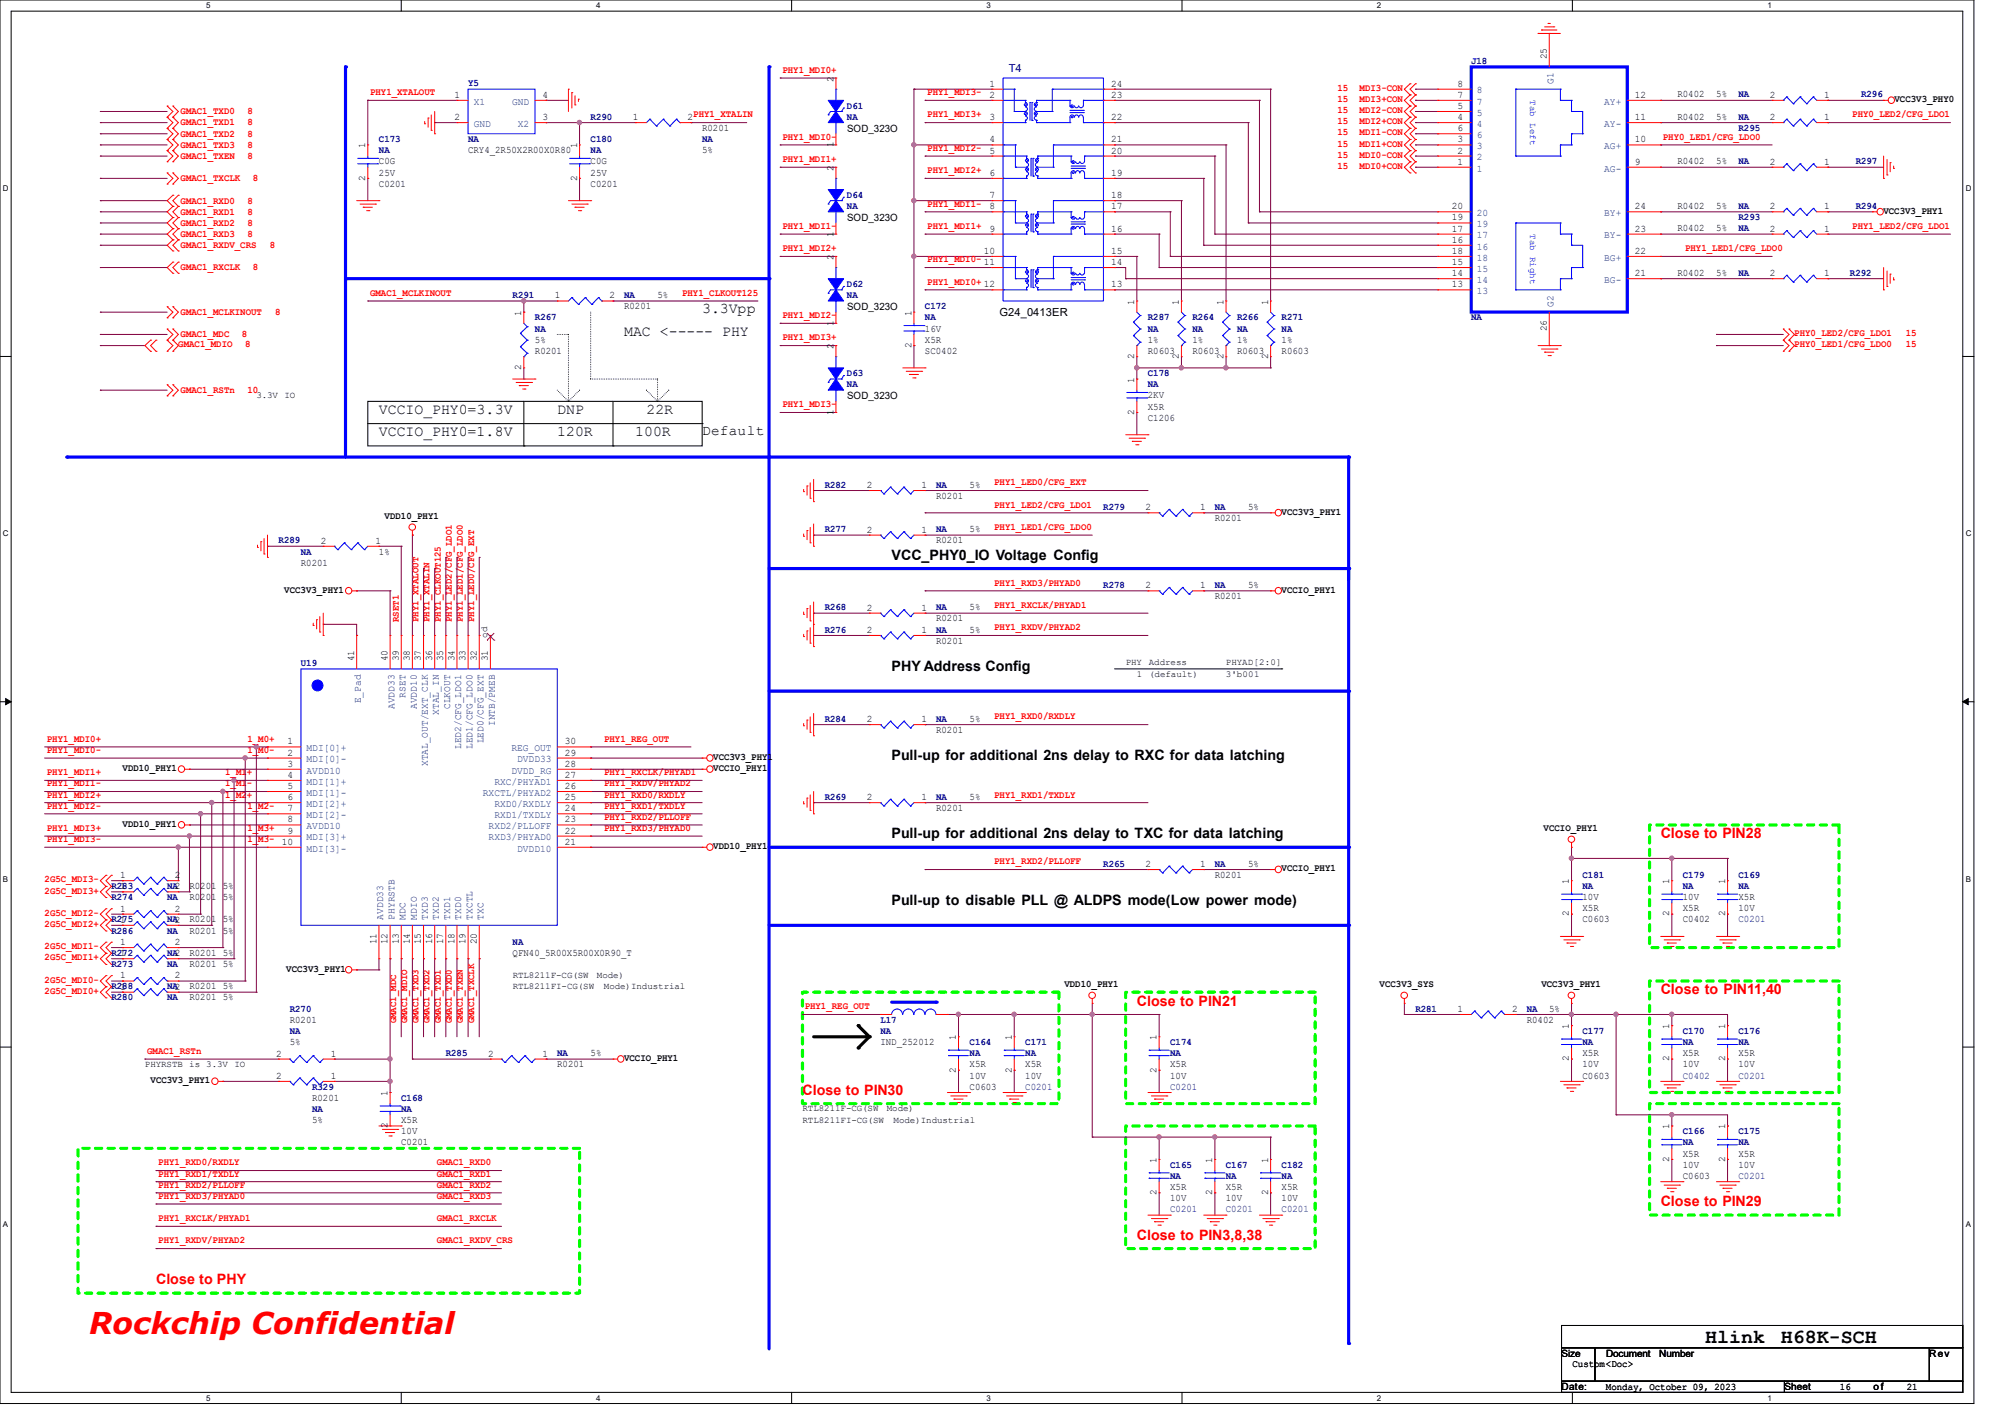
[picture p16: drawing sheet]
<svg xmlns="http://www.w3.org/2000/svg" width="297mm" height="210mm" viewBox="0 0 297 210" stroke-linecap="round" stroke-linejoin="round" font-family="sans-serif">
<defs><g id="words">
<text font-size="4.4" fill="#f00" x="13.2" y="197.6">Rockchip Confidential</text>
<g font-size="3">
<text x="252.6" y="198.9">Hlink</text>
<text x="263.8" y="198.9">H68K-SCH</text>
</g>
<g font-size="2.2">
<text x="104" y="46.4">3.3Vpp</text>
<text x="92.5" y="49.7">MAC &lt;----- PHY</text>
<text x="56.1" y="61.3">VCCIO_PHY0=3.3V</text>
<text x="56.1" y="64.6">VCCIO_PHY0=1.8V</text>
<text x="82.5" y="61.3">DNP</text>
<text x="82.5" y="64.6">120R</text>
<text x="94.1" y="64.6">100R</text>
<text x="95.8" y="61.3">22R</text>
</g>
<g font-size="2.1">
<text x="104" y="64.4">Default</text>
<text x="132.1" y="82.9">VCC_PHY0_IO Voltage Config</text>
<text x="132.1" y="99.4">PHY Address Config</text>
<text x="132.1" y="112.6">Pull-up for additional 2ns delay to RXC for data latching</text>
<text x="132.1" y="124.2">Pull-up for additional 2ns delay to TXC for data latching</text>
<text x="132.1" y="134.1">Pull-up to disable PLL @ ALDPS mode(Low power mode)</text>
</g>
<g font-size="2.1" fill="#f00">
<text x="246" y="124.2">Close to PIN28</text>
<text x="168.4" y="148.9">Close to PIN21</text>
<text x="246" y="147.3">Close to PIN11,40</text>
<text x="118.9" y="162.1">Close to PIN30</text>
<text x="246" y="178.6">Close to PIN29</text>
<text x="168.4" y="183.6">Close to PIN3,8,38</text>
<text x="23.1" y="190.2">Close to PHY</text>
</g>
<text font-size="1.7" fill="#000080" x="149.4" y="10.7">T4</text>
<text font-size="1.7" x="148.1" y="46.7">G24_0413ER</text>
<g font-size="1.5" fill="#f00">
<text x="115.9" y="10.8">PHY1_MDI0+</text>
<text x="26.8" y="16.9">GMAC1_TXD0</text>
<text x="36.7" y="16.9">8</text>
<text x="54.8" y="14.1">PHY1_XTALOUT</text>
<text x="102.7" y="17.4">PHY1_XTALIN</text>
<text x="137.4" y="17.4">PHY1_MDI3+</text>
<text x="137.4" y="14.1">PHY1_MDI3-</text>
<text x="198.1" y="13.5">15</text>
<text x="198.1" y="15.1">15</text>
<text x="198.1" y="16.8">15</text>
<text x="201.4" y="13.5">MDI3-CON</text>
<text x="201.4" y="15.1">MDI3+CON</text>
<text x="201.4" y="16.8">MDI2-CON</text>
<text x="274.4" y="17.4">PHY0_LED2/CFG_LDO1</text>
<text x="26.8" y="20.2">GMAC1_TXD2</text>
<text x="26.8" y="21.9">GMAC1_TXD3</text>
<text x="26.8" y="18.6">GMAC1_TXD1</text>
<text x="26.8" y="23.5">GMAC1_TXEN</text>
<text x="36.7" y="20.2">8</text>
<text x="36.7" y="21.9">8</text>
<text x="36.7" y="18.6">8</text>
<text x="36.7" y="23.5">8</text>
<text x="115.9" y="20.7">PHY1_MDI0-</text>
<text x="137.4" y="22.4">PHY1_MDI2-</text>
<text x="198.1" y="18.4">15</text>
<text x="198.1" y="20.1">15</text>
<text x="198.1" y="21.7">15</text>
<text x="198.1" y="23.4">15</text>
<text x="201.4" y="18.4">MDI2+CON</text>
<text x="201.4" y="20.1">MDI1-CON</text>
<text x="201.4" y="21.7">MDI1+CON</text>
<text x="201.4" y="23.4">MDI0-CON</text>
<text x="246.3" y="20.7">PHY0_LED1/CFG_LDO0</text>
<text x="26.8" y="26.8">GMAC1_TXCLK</text>
<text x="37.5" y="26.8">8</text>
<text x="115.9" y="24">PHY1_MDI1+</text>
<text x="137.4" y="25.7">PHY1_MDI2+</text>
<text x="198.1" y="25">15</text>
<text x="201.4" y="25">MDI0+CON</text>
<text x="26.8" y="33.4">GMAC1_RXD2</text>
<text x="26.8" y="35.1">GMAC1_RXD3</text>
<text x="26.8" y="30.1">GMAC1_RXD0</text>
<text x="26.8" y="31.8">GMAC1_RXD1</text>
<text x="36.7" y="33.4">8</text>
<text x="36.7" y="35.1">8</text>
<text x="36.7" y="30.1">8</text>
<text x="36.7" y="31.8">8</text>
<text x="115.9" y="33.9">PHY1_MDI1-</text>
<text x="137.4" y="30.6">PHY1_MDI1-</text>
<text x="137.4" y="33.9">PHY1_MDI1+</text>
<text x="274.4" y="33.9">PHY1_LED2/CFG_LDO1</text>
<text x="26.8" y="40">GMAC1_RXCLK</text>
<text x="26.8" y="36.7">GMAC1_RXDV_CRS</text>
<text x="37.5" y="40">8</text>
<text x="40" y="36.7">8</text>
<text x="115.9" y="37.2">PHY1_MDI2+</text>
<text x="137.4" y="38.9">PHY1_MDI0-</text>
<text x="249.6" y="37.2">PHY1_LED1/CFG_LDO0</text>
<text x="26.8" y="46.7">GMAC1_MCLKINOUT</text>
<text x="40.8" y="46.7">8</text>
<text x="54.8" y="43.8">GMAC1_MCLKINOUT</text>
<text x="101" y="43.8">PHY1_CLKOUT125</text>
<text x="115.9" y="47.1">PHY1_MDI2-</text>
<text x="137.4" y="42.2">PHY1_MDI0+</text>
<text x="26.4" y="51.4">GMAC1_MDIO</text>
<text x="26.8" y="50">GMAC1_MDC</text>
<text x="35.8" y="50">8</text>
<text x="36.3" y="51.4">8</text>
<text x="115.9" y="50.4">PHY1_MDI3+</text>
<text x="265.8" y="49.8">PHY0_LED2/CFG_LDO1</text>
<text x="265.8" y="51.4">PHY0_LED1/CFG_LDO0</text>
<text x="282.3" y="49.8">15</text>
<text x="282.3" y="51.4">15</text>
<text x="26.8" y="58.2">GMAC1_RSTn</text>
<text x="36.7" y="58.2">10</text>
<text x="115.9" y="60.3">PHY1_MDI3-</text>
<text x="147.3" y="71.9">PHY1_LED0/CFG_EXT</text>
<text x="147.3" y="75.2">PHY1_LED2/CFG_LDO1</text>
<text x="147.3" y="78.5">PHY1_LED1/CFG_LDO0</text>
<text x="147.3" y="86.7">PHY1_RXD3/PHYAD0</text>
<text x="59.1" y="92.1" transform="rotate(-90 59.1 92.1)">RSET1</text>
<text x="62" y="92.1" transform="rotate(-90 62 92.1)">PHY1_XTALOUT</text>
<text x="63.6" y="92.1" transform="rotate(-90 63.6 92.1)">PHY1_XTALIN</text>
<text x="65.3" y="92.1" transform="rotate(-90 65.3 92.1)">PHY1_CLKOUT125</text>
<text x="66.9" y="92.1" transform="rotate(-90 66.9 92.1)">PHY1_LED2/CFG_LDO1</text>
<text x="68.6" y="92.1" transform="rotate(-90 68.6 92.1)">PHY1_LED1/CFG_LDO0</text>
<text x="70.2" y="92.1" transform="rotate(-90 70.2 92.1)">PHY1_LED0/CFG_EXT</text>
<text x="147.3" y="93.3">PHY1_RXDV/PHYAD2</text>
<text x="147.3" y="90">PHY1_RXCLK/PHYAD1</text>
<text x="147.3" y="106.6">PHY1_RXD0/RXDLY</text>
<text x="6.9" y="111.5">PHY1_MDI0-</text>
<text x="6.9" y="109.9">PHY1_MDI0+</text>
<text x="36.7" y="111.5">1_M0-</text>
<text x="36.7" y="109.9">1_M0+</text>
<text x="89.5" y="109.9">PHY1_REG_OUT</text>
<text x="6.9" y="119.8">PHY1_MDI2-</text>
<text x="6.9" y="118.1">PHY1_MDI2+</text>
<text x="6.9" y="116.5">PHY1_MDI1-</text>
<text x="6.9" y="114.8">PHY1_MDI1+</text>
<text x="33.4" y="116.5">1_M1-</text>
<text x="33.4" y="114.8">1_M1+</text>
<text x="33.4" y="118.1">1_M2+</text>
<text x="36.7" y="119.8">1_M2-</text>
<text x="89.5" y="119.8">PHY1_RXD1/TXDLY</text>
<text x="89.5" y="118.1">PHY1_RXD0/RXDLY</text>
<text x="89.5" y="116.5">PHY1_RXDV/PHYAD2</text>
<text x="89.5" y="114.8">PHY1_RXCLK/PHYAD1</text>
<text x="147.3" y="118.1">PHY1_RXD1/TXDLY</text>
<text x="6.9" y="124.7">PHY1_MDI3-</text>
<text x="6.9" y="123.1">PHY1_MDI3+</text>
<text x="36.7" y="124.7">1_M3-</text>
<text x="36.7" y="123.1">1_M3+</text>
<text x="89.5" y="123.1">PHY1_RXD3/PHYAD0</text>
<text x="89.5" y="121.4">PHY1_RXD2/PLLOFF</text>
<text x="6.6" y="130.7">2G5C_MDI3-</text>
<text x="147.3" y="128">PHY1_RXD2/PLLOFF</text>
<text x="6.6" y="137.3">2G5C_MDI2+</text>
<text x="6.6" y="135.6">2G5C_MDI2-</text>
<text x="6.6" y="132.3">2G5C_MDI3+</text>
<text x="6.6" y="142.2">2G5C_MDI1+</text>
<text x="6.6" y="140.6">2G5C_MDI1-</text>
<text x="6.6" y="147.2">2G5C_MDI0+</text>
<text x="6.6" y="145.5">2G5C_MDI0-</text>
<text x="119.2" y="149.5">PHY1_REG_OUT</text>
<text x="58.7" y="151.6" transform="rotate(-90 58.7 151.6)">GMAC1_MDC</text>
<text x="60.3" y="151.6" transform="rotate(-90 60.3 151.6)">GMAC1_MDIO</text>
<text x="62" y="151.6" transform="rotate(-90 62 151.6)">GMAC1_TXD3</text>
<text x="63.6" y="151.6" transform="rotate(-90 63.6 151.6)">GMAC1_TXD2</text>
<text x="65.3" y="151.6" transform="rotate(-90 65.3 151.6)">GMAC1_TXD1</text>
<text x="66.9" y="151.6" transform="rotate(-90 66.9 151.6)">GMAC1_TXD0</text>
<text x="68.6" y="151.6" transform="rotate(-90 68.6 151.6)">GMAC1_TXEN</text>
<text x="70.2" y="151.6" transform="rotate(-90 70.2 151.6)">GMAC1_TXCLK</text>
<text x="21.8" y="156.1">GMAC1_RSTn</text>
<text x="23.5" y="172.6">PHY1_RXD0/RXDLY</text>
<text x="64.7" y="172.6">GMAC1_RXD0</text>
<text x="23.5" y="175.9">PHY1_RXD2/PLLOFF</text>
<text x="23.5" y="177.5">PHY1_RXD3/PHYAD0</text>
<text x="23.5" y="174.2">PHY1_RXD1/TXDLY</text>
<text x="64.7" y="175.9">GMAC1_RXD2</text>
<text x="64.7" y="177.5">GMAC1_RXD3</text>
<text x="64.7" y="174.2">GMAC1_RXD1</text>
<text x="23.5" y="180.8">PHY1_RXCLK/PHYAD1</text>
<text x="23.5" y="184.1">PHY1_RXDV/PHYAD2</text>
<text x="64.7" y="180.8">GMAC1_RXCLK</text>
<text x="64.7" y="184.1">GMAC1_RXDV_CRS</text>
</g>
<g font-size="1.5" fill="#000080">
<text x="217.9" y="9.5">J18</text>
<text x="69.3" y="12.8">Y5</text>
<text x="87.5" y="17.7">R290</text>
<text x="125.5" y="16.1">D61</text>
<text x="125.5" y="17.7">NA</text>
<text x="257.5" y="14.4">NA</text>
<text x="257.5" y="17.7">NA</text>
<text x="275.7" y="14.4">R296</text>
<text x="56.1" y="21">C173</text>
<text x="56.1" y="22.7">NA</text>
<text x="69.3" y="21">NA</text>
<text x="87.5" y="21">C180</text>
<text x="87.5" y="22.7">NA</text>
<text x="104" y="21">NA</text>
<text x="257.5" y="19.4">R295</text>
<text x="125.5" y="29.3">D64</text>
<text x="257.5" y="24.3">NA</text>
<text x="274.9" y="24.3">R297</text>
<text x="125.5" y="30.9">NA</text>
<text x="257.5" y="32.6">R293</text>
<text x="257.5" y="34.2">NA</text>
<text x="257.5" y="30.9">NA</text>
<text x="274.9" y="30.9">R294</text>
<text x="257.5" y="40.9">NA</text>
<text x="274" y="40.9">R292</text>
<text x="75.9" y="44.2">R291</text>
<text x="79.2" y="47.5">R267</text>
<text x="92.4" y="44.2">NA</text>
<text x="125.5" y="42.5">D62</text>
<text x="125.5" y="44.2">NA</text>
<text x="137" y="45.8">C172</text>
<text x="137" y="47.5">NA</text>
<text x="170" y="47.5">R287</text>
<text x="176.6" y="47.5">R264</text>
<text x="183.2" y="47.5">R266</text>
<text x="189.8" y="47.5">R271</text>
<text x="217.9" y="47.5">NA</text>
<text x="79.2" y="49.1">NA</text>
<text x="170" y="49.1">NA</text>
<text x="176.6" y="49.1">NA</text>
<text x="183.2" y="49.1">NA</text>
<text x="189.8" y="49.1">NA</text>
<text x="125.5" y="55.7">D63</text>
<text x="125.5" y="57.4">NA</text>
<text x="170" y="55.7">C178</text>
<text x="170" y="57.4">NA</text>
<text x="122.2" y="72.2">R282</text>
<text x="138.7" y="72.2">NA</text>
<text x="163.4" y="75.5">R279</text>
<text x="179.9" y="75.5">NA</text>
<text x="41.3" y="80.5">R289</text>
<text x="44.6" y="82.1">NA</text>
<text x="122.2" y="78.8">R277</text>
<text x="138.7" y="78.8">NA</text>
<text x="163.4" y="87.1">R278</text>
<text x="179.9" y="87.1">NA</text>
<text x="122.2" y="93.7">R276</text>
<text x="122.2" y="90.4">R268</text>
<text x="138.7" y="93.7">NA</text>
<text x="138.7" y="90.4">NA</text>
<text x="44.6" y="98.6">U19</text>
<text x="122.2" y="106.9">R284</text>
<text x="138.7" y="106.9">NA</text>
<text x="122.2" y="118.4">R269</text>
<text x="138.7" y="118.4">NA</text>
<text x="16.5" y="131.7">R283</text>
<text x="24.8" y="131.7">NA2</text>
<text x="163.4" y="128.4">R265</text>
<text x="179.9" y="128.4">NA</text>
<text x="234.4" y="130">C181</text>
<text x="234.4" y="131.7">NA</text>
<text x="249.3" y="130">C179</text>
<text x="249.3" y="131.7">NA</text>
<text x="257.5" y="130">C169</text>
<text x="257.5" y="131.7">NA</text>
<text x="16.5" y="133.3">R274</text>
<text x="16.5" y="136.6">R275</text>
<text x="24.8" y="133.3">NA</text>
<text x="24.8" y="136.6">NA2</text>
<text x="257.5" y="136.6">C0201</text>
<text x="16.5" y="138.3">R286</text>
<text x="16.5" y="141.6">R272</text>
<text x="16.5" y="143.2">R273</text>
<text x="24.8" y="138.3">NA</text>
<text x="24.8" y="141.6">NA2</text>
<text x="24.8" y="143.2">NA</text>
<text x="75.9" y="139.9">NA</text>
<text x="16.5" y="148.2">R280</text>
<text x="16.5" y="146.5">R288</text>
<text x="24.8" y="148.2">NA</text>
<text x="24.8" y="146.5">NA2</text>
<text x="42.9" y="149.8">R270</text>
<text x="209.7" y="149.8">R281</text>
<text x="226.2" y="149.8">NA</text>
<text x="42.9" y="153.1">NA</text>
<text x="130.4" y="151.5">L17</text>
<text x="130.4" y="153.1">NA</text>
<text x="143.6" y="154.8">C164</text>
<text x="151.9" y="154.8">C171</text>
<text x="173.3" y="154.8">C174</text>
<text x="234.4" y="153.1">C177</text>
<text x="234.4" y="154.8">NA</text>
<text x="249.3" y="153.1">C170</text>
<text x="249.3" y="154.8">NA</text>
<text x="257.5" y="153.1">C176</text>
<text x="257.5" y="154.8">NA</text>
<text x="46.2" y="161.4">R329</text>
<text x="66" y="156.4">R285</text>
<text x="82.5" y="156.4">NA</text>
<text x="143.6" y="156.4">NA</text>
<text x="151.9" y="156.4">NA</text>
<text x="151.9" y="161.4">C0201</text>
<text x="173.3" y="156.4">NA</text>
<text x="173.3" y="161.4">C0201</text>
<text x="249.3" y="159.7">C0402</text>
<text x="257.5" y="159.7">C0201</text>
<text x="46.2" y="164.7">NA</text>
<text x="59.4" y="163">C168</text>
<text x="59.4" y="164.7">NA</text>
<text x="249.3" y="168">C166</text>
<text x="257.5" y="168">C175</text>
<text x="173.3" y="172.9">C165</text>
<text x="181.6" y="172.9">C167</text>
<text x="189.8" y="172.9">C182</text>
<text x="249.3" y="169.6">NA</text>
<text x="257.5" y="169.6">NA</text>
<text x="173.3" y="174.6">NA</text>
<text x="173.3" y="179.5">C0201</text>
<text x="181.6" y="174.6">NA</text>
<text x="181.6" y="179.5">C0201</text>
<text x="189.8" y="174.6">NA</text>
<text x="189.8" y="179.5">C0201</text>
<text x="257.5" y="174.6">C0201</text>
</g>
<g font-size="1.5">
<text x="229.1" y="8.8" transform="rotate(-90 229.1 8.8)">25</text>
<text x="67.3" y="14.5">1</text>
<text x="67.3" y="17.8">2</text>
<text x="80.4" y="17.8">3</text>
<text x="80.4" y="14.5">4</text>
<text x="93.8" y="17.8">1</text>
<text x="101.8" y="17.8">2</text>
<text x="123.4" y="12.1" transform="rotate(-90 123.4 12.1)">2</text>
<text x="146.6" y="12.8">1</text>
<text x="146.6" y="14.5">2</text>
<text x="146.6" y="17.8">3</text>
<text x="164.6" y="17.8">22</text>
<text x="164.6" y="14.5">23</text>
<text x="164.6" y="12.8">24</text>
<text x="215.9" y="12.8">8</text>
<text x="215.9" y="14.5">7</text>
<text x="215.9" y="16.1">5</text>
<text x="215.9" y="17.8">4</text>
<text x="242.2" y="14.5">12</text>
<text x="242.2" y="17.8">11</text>
<text x="248.5" y="14.4">R0402</text>
<text x="248.5" y="17.7">R0402</text>
<text x="254.2" y="14.4">5%</text>
<text x="254.2" y="17.7">5%</text>
<text x="262.1" y="14.5">2</text>
<text x="262.1" y="17.8">2</text>
<text x="270.2" y="14.5">1</text>
<text x="270.2" y="17.8">1</text>
<text x="280.6" y="15.1">VCC3V3_PHY0</text>
<text x="54.1" y="22" transform="rotate(-90 54.1 22)">1</text>
<text x="69.3" y="22.7">CRY4_2R50X2R00X0R80</text>
<text x="85.5" y="22" transform="rotate(-90 85.5 22)">1</text>
<text x="104" y="19.4">R0201</text>
<text x="104" y="22.7">5%</text>
<text x="123.4" y="21.8" transform="rotate(-90 123.4 21.8)">1</text>
<text x="125.5" y="19.5">SOD_323O</text>
<text x="146.6" y="21.1">4</text>
<text x="146.6" y="22.7">5</text>
<text x="164.6" y="22.7">20</text>
<text x="164.6" y="21.1">21</text>
<text x="215.9" y="19.4">6</text>
<text x="215.9" y="21.1">3</text>
<text x="215.9" y="22.7">2</text>
<text x="242.2" y="21.1">10</text>
<text x="54.1" y="26.8" transform="rotate(-90 54.1 26.8)">2</text>
<text x="56.1" y="27.6">C0201</text>
<text x="56.1" y="24.3">C0G</text>
<text x="56.1" y="26">25V</text>
<text x="85.5" y="26.8" transform="rotate(-90 85.5 26.8)">2</text>
<text x="87.5" y="27.6">C0201</text>
<text x="87.5" y="24.3">C0G</text>
<text x="87.5" y="26">25V</text>
<text x="123.4" y="25.3" transform="rotate(-90 123.4 25.3)">2</text>
<text x="146.6" y="26">6</text>
<text x="146.6" y="29.3">7</text>
<text x="164.6" y="29.3">18</text>
<text x="164.6" y="26">19</text>
<text x="215.9" y="24.4">1</text>
<text x="242.2" y="24.4">9</text>
<text x="248.5" y="24.3">R0402</text>
<text x="254.2" y="24.3">5%</text>
<text x="262.1" y="24.4">2</text>
<text x="270.2" y="24.4">1</text>
<text x="123.4" y="35" transform="rotate(-90 123.4 35)">1</text>
<text x="125.5" y="32.7">SOD_323O</text>
<text x="146.6" y="31">8</text>
<text x="146.6" y="34.3">9</text>
<text x="164.6" y="34.3">16</text>
<text x="164.6" y="31">17</text>
<text x="215.1" y="35.9">16</text>
<text x="215.1" y="34.3">17</text>
<text x="215.1" y="32.6">19</text>
<text x="215.1" y="31">20</text>
<text x="242.2" y="31">24</text>
<text x="242.2" y="34.3">23</text>
<text x="248.5" y="34.2">R0402</text>
<text x="248.5" y="30.9">R0402</text>
<text x="254.2" y="34.2">5%</text>
<text x="254.2" y="30.9">5%</text>
<text x="262.1" y="34.3">2</text>
<text x="262.1" y="31">2</text>
<text x="270.2" y="34.3">1</text>
<text x="270.2" y="31">1</text>
<text x="279" y="31.6">VCC3V3_PHY1</text>
<text x="123.4" y="38.5" transform="rotate(-90 123.4 38.5)">2</text>
<text x="145.7" y="37.6">10</text>
<text x="145.7" y="39.2">11</text>
<text x="164.6" y="39.2">14</text>
<text x="164.6" y="37.6">15</text>
<text x="215.1" y="40.9">14</text>
<text x="215.1" y="39.2">15</text>
<text x="215.1" y="37.6">18</text>
<text x="242.2" y="37.6">22</text>
<text x="242.2" y="40.9">21</text>
<text x="248.5" y="40.9">R0402</text>
<text x="254.2" y="40.9">5%</text>
<text x="262.1" y="40.9">2</text>
<text x="270.2" y="40.9">1</text>
<text x="77.2" y="46.8" transform="rotate(-90 77.2 46.8)">1</text>
<text x="82.2" y="44.2">1</text>
<text x="90.3" y="44.2">2</text>
<text x="92.4" y="45.8">R0201</text>
<text x="97.4" y="44.2">5%</text>
<text x="125.5" y="45.9">SOD_323O</text>
<text x="135" y="46.8" transform="rotate(-90 135 46.8)">1</text>
<text x="145.7" y="42.5">12</text>
<text x="164.6" y="42.5">13</text>
<text x="168" y="45.1" transform="rotate(-90 168 45.1)">1</text>
<text x="174.6" y="45.1" transform="rotate(-90 174.6 45.1)">1</text>
<text x="181.2" y="45.1" transform="rotate(-90 181.2 45.1)">1</text>
<text x="187.8" y="45.1" transform="rotate(-90 187.8 45.1)">1</text>
<text x="215.1" y="42.5">13</text>
<text x="79.2" y="52.4">R0201</text>
<text x="79.2" y="50.8">5%</text>
<text x="123.4" y="51.7" transform="rotate(-90 123.4 51.7)">2</text>
<text x="123.4" y="48.2" transform="rotate(-90 123.4 48.2)">1</text>
<text x="135" y="51.5" transform="rotate(-90 135 51.5)">2</text>
<text x="137" y="52.4">SC0402</text>
<text x="137" y="50.8">X5R</text>
<text x="137" y="49.1">16V</text>
<text x="168" y="53.2" transform="rotate(-90 168 53.2)">2</text>
<text x="170" y="52.4">R0603</text>
<text x="170" y="50.8">1%</text>
<text x="174.6" y="53.2" transform="rotate(-90 174.6 53.2)">2</text>
<text x="176.6" y="52.4">R0603</text>
<text x="176.6" y="50.8">1%</text>
<text x="181.2" y="53.2" transform="rotate(-90 181.2 53.2)">2</text>
<text x="183.2" y="52.4">R0603</text>
<text x="183.2" y="50.8">1%</text>
<text x="187.8" y="53.2" transform="rotate(-90 187.8 53.2)">2</text>
<text x="189.8" y="52.4">R0603</text>
<text x="189.8" y="50.8">1%</text>
<text x="229.1" y="49.1" transform="rotate(-90 229.1 49.1)">26</text>
<text x="77.2" y="54.8" transform="rotate(-90 77.2 54.8)">2</text>
<text x="125.5" y="59.1">SOD_323O</text>
<text x="168" y="56.7" transform="rotate(-90 168 56.7)">1</text>
<text x="170" y="59">2KV</text>
<text x="123.4" y="61.4" transform="rotate(-90 123.4 61.4)">1</text>
<text x="168" y="61.4" transform="rotate(-90 168 61.4)">2</text>
<text x="170" y="62.3">C1206</text>
<text x="170" y="60.7">X5R</text>
<text x="57" y="76.8">VDD10_PHY1</text>
<text x="128.4" y="72.3">2</text>
<text x="136.5" y="72.3">1</text>
<text x="138.7" y="73.9">R0201</text>
<text x="143.6" y="72.2">5%</text>
<text x="169.7" y="75.6">2</text>
<text x="177.8" y="75.6">1</text>
<text x="179.9" y="77.2">R0201</text>
<text x="184.9" y="75.5">5%</text>
<text x="189.8" y="76.2">VCC3V3_PHY1</text>
<text x="44.6" y="83.8">R0201</text>
<text x="47.5" y="80.5">2</text>
<text x="55.6" y="80.5">1</text>
<text x="56.1" y="82.1">1%</text>
<text x="128.4" y="78.9">2</text>
<text x="136.5" y="78.9">1</text>
<text x="138.7" y="80.5">R0201</text>
<text x="143.6" y="78.8">5%</text>
<text x="42.1" y="87.8">VCC3V3_PHY1</text>
<text x="169.7" y="87.1">2</text>
<text x="177.8" y="87.1">1</text>
<text x="179.9" y="88.7">R0201</text>
<text x="184.9" y="87.1">5%</text>
<text x="189.8" y="87.8">VCCIO_PHY1</text>
<text x="128.4" y="93.7">2</text>
<text x="128.4" y="90.4">2</text>
<text x="136.5" y="93.7">1</text>
<text x="136.5" y="90.4">1</text>
<text x="138.7" y="95.3">R0201</text>
<text x="138.7" y="92">R0201</text>
<text x="143.6" y="93.7">5%</text>
<text x="143.6" y="90.4">5%</text>
<text x="52.5" y="97.9" transform="rotate(-90 52.5 97.9)">41</text>
<text x="57.4" y="97.9" transform="rotate(-90 57.4 97.9)">40</text>
<text x="59.1" y="97.9" transform="rotate(-90 59.1 97.9)">39</text>
<text x="60.7" y="97.9" transform="rotate(-90 60.7 97.9)">38</text>
<text x="62.4" y="97.9" transform="rotate(-90 62.4 97.9)">37</text>
<text x="64" y="97.9" transform="rotate(-90 64 97.9)">36</text>
<text x="65.7" y="97.9" transform="rotate(-90 65.7 97.9)">35</text>
<text x="67.3" y="97.9" transform="rotate(-90 67.3 97.9)">34</text>
<text x="69" y="97.9" transform="rotate(-90 69 97.9)">33</text>
<text x="70.6" y="97.9" transform="rotate(-90 70.6 97.9)">32</text>
<text x="72.3" y="97.9" transform="rotate(-90 72.3 97.9)">31</text>
<text x="128.4" y="106.9">2</text>
<text x="136.5" y="106.9">1</text>
<text x="143.6" y="106.9">5%</text>
<text x="42.6" y="110.2">1</text>
<text x="42.6" y="111.9">2</text>
<text x="42.6" y="113.5">3</text>
<text x="83.7" y="113.5">28</text>
<text x="83.7" y="111.9">29</text>
<text x="83.7" y="110.2">30</text>
<text x="105.7" y="112.5">VCC3V3_PHY1</text>
<text x="138.7" y="108.5">R0201</text>
<text x="18.2" y="114.2">VDD10_PHY1</text>
<text x="42.6" y="115.2">4</text>
<text x="42.6" y="116.8">5</text>
<text x="42.6" y="118.5">6</text>
<text x="83.7" y="118.5">25</text>
<text x="83.7" y="116.8">26</text>
<text x="83.7" y="115.2">27</text>
<text x="105.7" y="114.2">VCCIO_PHY1</text>
<text x="128.4" y="118.5">2</text>
<text x="136.5" y="118.5">1</text>
<text x="143.6" y="118.4">5%</text>
<text x="18.2" y="122.4">VDD10_PHY1</text>
<text x="41.7" y="125.1">10</text>
<text x="42.6" y="120.1">7</text>
<text x="42.6" y="121.8">8</text>
<text x="42.6" y="123.4">9</text>
<text x="83.7" y="125.1">21</text>
<text x="83.7" y="123.4">22</text>
<text x="83.7" y="121.8">23</text>
<text x="83.7" y="120.1">24</text>
<text x="105.7" y="125.7">VDD10_PHY1</text>
<text x="138.7" y="120.1">R0201</text>
<text x="228.7" y="123.1">VCCIO_PHY1</text>
<text x="17.8" y="130">1</text>
<text x="17.8" y="131.7">1</text>
<text x="25.9" y="130">2</text>
<text x="28.1" y="131.7">R0201</text>
<text x="33" y="131.7">5%</text>
<text x="169.7" y="128.4">2</text>
<text x="177.8" y="128.4">1</text>
<text x="179.9" y="130">R0201</text>
<text x="184.9" y="128.4">5%</text>
<text x="189.8" y="129">VCCIO_PHY1</text>
<text x="232.4" y="130.9" transform="rotate(-90 232.4 130.9)">1</text>
<text x="247.3" y="130.9" transform="rotate(-90 247.3 130.9)">1</text>
<text x="255.5" y="130.9" transform="rotate(-90 255.5 130.9)">1</text>
<text x="17.8" y="135">1</text>
<text x="17.8" y="136.7">1</text>
<text x="25.9" y="135">2</text>
<text x="28.1" y="133.3">R0201</text>
<text x="28.1" y="136.6">R0201</text>
<text x="33" y="133.3">5%</text>
<text x="33" y="136.6">5%</text>
<text x="232.4" y="135.7" transform="rotate(-90 232.4 135.7)">2</text>
<text x="234.4" y="136.6">C0603</text>
<text x="234.4" y="135">X5R</text>
<text x="234.4" y="133.3">10V</text>
<text x="247.3" y="135.7" transform="rotate(-90 247.3 135.7)">2</text>
<text x="249.3" y="136.6">C0402</text>
<text x="249.3" y="135">X5R</text>
<text x="249.3" y="133.3">10V</text>
<text x="255.5" y="135.7" transform="rotate(-90 255.5 135.7)">2</text>
<text x="257.5" y="133.3">X5R</text>
<text x="257.5" y="135">10V</text>
<text x="17.8" y="140">1</text>
<text x="17.8" y="141.6">1</text>
<text x="25.9" y="140">2</text>
<text x="28.1" y="138.3">R0201</text>
<text x="28.1" y="141.6">R0201</text>
<text x="28.1" y="143.2">R0201</text>
<text x="33" y="138.3">5%</text>
<text x="33" y="141.6">5%</text>
<text x="33" y="143.2">5%</text>
<text x="42.4" y="143.9">VCC3V3_PHY1</text>
<text x="55.8" y="139.9" transform="rotate(-90 55.8 139.9)">11</text>
<text x="57.4" y="139.9" transform="rotate(-90 57.4 139.9)">12</text>
<text x="59.1" y="139.9" transform="rotate(-90 59.1 139.9)">13</text>
<text x="60.7" y="139.9" transform="rotate(-90 60.7 139.9)">14</text>
<text x="62.4" y="139.9" transform="rotate(-90 62.4 139.9)">15</text>
<text x="64" y="139.9" transform="rotate(-90 64 139.9)">16</text>
<text x="65.7" y="139.9" transform="rotate(-90 65.7 139.9)">17</text>
<text x="67.3" y="139.9" transform="rotate(-90 67.3 139.9)">18</text>
<text x="69" y="139.9" transform="rotate(-90 69 139.9)">19</text>
<text x="70.6" y="139.9" transform="rotate(-90 70.6 139.9)">20</text>
<text x="75.9" y="141.6">QFN40_5R00X5R00X0R90_T</text>
<text x="17.8" y="146.6">1</text>
<text x="17.8" y="144.9">1</text>
<text x="25.9" y="144.9">2</text>
<text x="28.1" y="148.2">R0201</text>
<text x="28.1" y="146.5">R0201</text>
<text x="33" y="148.2">5%</text>
<text x="33" y="146.5">5%</text>
<text x="157.7" y="146.2">VDD10_PHY1</text>
<text x="204.4" y="146.2">VCC3V3_SYS</text>
<text x="215.9" y="149.9">1</text>
<text x="224" y="149.9">2</text>
<text x="228.3" y="146.2">VCC3V3_PHY1</text>
<text x="229.5" y="149.8">5%</text>
<text x="42.9" y="151.5">R0201</text>
<text x="42.9" y="154.8">5%</text>
<text x="130.4" y="154.8">IND_252012</text>
<text x="141.6" y="154.1" transform="rotate(-90 141.6 154.1)">1</text>
<text x="149.9" y="154.1" transform="rotate(-90 149.9 154.1)">1</text>
<text x="171.3" y="154.1" transform="rotate(-90 171.3 154.1)">1</text>
<text x="226.2" y="151.5">R0402</text>
<text x="232.4" y="152.4" transform="rotate(-90 232.4 152.4)">1</text>
<text x="247.3" y="152.4" transform="rotate(-90 247.3 152.4)">1</text>
<text x="255.5" y="152.4" transform="rotate(-90 255.5 152.4)">1</text>
<text x="22.3" y="160.4">VCC3V3_PHY1</text>
<text x="40.9" y="156.5">2</text>
<text x="40.9" y="159.8">2</text>
<text x="49" y="156.5">1</text>
<text x="49" y="159.8">1</text>
<text x="72.3" y="156.5">2</text>
<text x="80.4" y="156.5">1</text>
<text x="82.5" y="158.1">R0201</text>
<text x="87.5" y="156.4">5%</text>
<text x="92.4" y="157.1">VCCIO_PHY1</text>
<text x="141.6" y="158.8" transform="rotate(-90 141.6 158.8)">2</text>
<text x="143.6" y="161.4">C0603</text>
<text x="143.6" y="158.1">X5R</text>
<text x="143.6" y="159.7">10V</text>
<text x="149.9" y="158.8" transform="rotate(-90 149.9 158.8)">2</text>
<text x="151.9" y="158.1">X5R</text>
<text x="151.9" y="159.7">10V</text>
<text x="171.3" y="158.8" transform="rotate(-90 171.3 158.8)">2</text>
<text x="173.3" y="158.1">X5R</text>
<text x="173.3" y="159.7">10V</text>
<text x="232.4" y="157.2" transform="rotate(-90 232.4 157.2)">2</text>
<text x="234.4" y="159.7">C0603</text>
<text x="234.4" y="156.4">X5R</text>
<text x="234.4" y="158.1">10V</text>
<text x="247.3" y="157.2" transform="rotate(-90 247.3 157.2)">2</text>
<text x="249.3" y="156.4">X5R</text>
<text x="249.3" y="158.1">10V</text>
<text x="255.5" y="157.2" transform="rotate(-90 255.5 157.2)">2</text>
<text x="257.5" y="156.4">X5R</text>
<text x="257.5" y="158.1">10V</text>
<text x="46.2" y="163">R0201</text>
<text x="46.2" y="166.3">5%</text>
<text x="57.4" y="167.1" transform="rotate(-90 57.4 167.1)">2</text>
<text x="57.4" y="162.3" transform="rotate(-90 57.4 162.3)">1</text>
<text x="59.4" y="166.3">X5R</text>
<text x="59.4" y="168">10V</text>
<text x="247.3" y="167.3" transform="rotate(-90 247.3 167.3)">1</text>
<text x="255.5" y="167.3" transform="rotate(-90 255.5 167.3)">1</text>
<text x="59.4" y="169.6">C0201</text>
<text x="171.3" y="172.2" transform="rotate(-90 171.3 172.2)">1</text>
<text x="179.6" y="172.2" transform="rotate(-90 179.6 172.2)">1</text>
<text x="187.8" y="172.2" transform="rotate(-90 187.8 172.2)">1</text>
<text x="247.3" y="172" transform="rotate(-90 247.3 172)">2</text>
<text x="249.3" y="171.3">X5R</text>
<text x="249.3" y="172.9">10V</text>
<text x="255.5" y="172" transform="rotate(-90 255.5 172)">2</text>
<text x="257.5" y="171.3">X5R</text>
<text x="257.5" y="172.9">10V</text>
<text x="171.3" y="177" transform="rotate(-90 171.3 177)">2</text>
<text x="173.3" y="176.2">X5R</text>
<text x="173.3" y="177.9">10V</text>
<text x="179.6" y="177" transform="rotate(-90 179.6 177)">2</text>
<text x="181.6" y="176.2">X5R</text>
<text x="181.6" y="177.9">10V</text>
<text x="187.8" y="177" transform="rotate(-90 187.8 177)">2</text>
<text x="189.8" y="176.2">X5R</text>
<text x="189.8" y="177.9">10V</text>
<text x="249.3" y="174.6">C0603</text>
<text x="231.3" y="201">Size</text>
<text x="232.9" y="202.5">Custom&lt;Doc&gt;</text>
<text x="237.9" y="201">Document</text>
<text x="245.8" y="201">Number</text>
<text x="285.8" y="201">Rev</text>
<text x="231.3" y="205.9">Date:</text>
<text x="237.9" y="205.8">Monday, October 09, 2023</text>
<text x="264.3" y="205.9">Sheet</text>
<text x="272.6" y="205.8">16</text>
<text x="277.5" y="205.9">of</text>
<text x="282.5" y="205.8">21</text>
</g>
<g font-size="1.5" fill="#004080">
<text x="70.2" y="15.5">X1</text>
<text x="75.9" y="15.5">GND</text>
<text x="218.8" y="13.8">8</text>
<text x="218.8" y="15.5">7</text>
<text x="218.8" y="17.1">5</text>
<text x="230.1" y="12.5" transform="rotate(-90 230.1 12.5)">G1</text>
<text x="237.6" y="15.5">AY+</text>
<text x="70.2" y="18.8">GND</text>
<text x="76.7" y="18.8">X2</text>
<text x="218.8" y="20.4">6</text>
<text x="218.8" y="18.8">4</text>
<text x="218.8" y="22.1">3</text>
<text x="218.8" y="23.7">2</text>
<text x="237.6" y="18.8">AY-</text>
<text x="237.6" y="22.1">AG+</text>
<text x="218.8" y="25.4">1</text>
<text x="237.6" y="25.4">AG-</text>
<text x="218.8" y="35.3">17</text>
<text x="218.8" y="33.7">19</text>
<text x="218.8" y="32">20</text>
<text x="237.6" y="32">BY+</text>
<text x="237.6" y="35.3">BY-</text>
<text x="218.8" y="41.9">14</text>
<text x="218.8" y="40.3">15</text>
<text x="218.8" y="37">16</text>
<text x="218.8" y="38.6">18</text>
<text x="237.6" y="38.6">BG+</text>
<text x="237.6" y="41.9">BG-</text>
<text x="218.8" y="43.6">13</text>
<text x="230.1" y="45.4" transform="rotate(-90 230.1 45.4)">G2</text>
<text x="53.5" y="104.1" transform="rotate(-90 53.5 104.1)">E_Pad</text>
<text x="58.4" y="105" transform="rotate(-90 58.4 105)">AVDD33</text>
<text x="60.1" y="103.3" transform="rotate(-90 60.1 103.3)">RSET</text>
<text x="61.7" y="105" transform="rotate(-90 61.7 105)">AVDD10</text>
<text x="65" y="105.8" transform="rotate(-90 65 105.8)">XTAL_IN</text>
<text x="66.7" y="105" transform="rotate(-90 66.7 105)">CLKOUT</text>
<text x="73.3" y="107.5" transform="rotate(-90 73.3 107.5)">INTB/PMEB</text>
<text x="45.4" y="111.3">MDI[0]+</text>
<text x="45.4" y="112.9">MDI[0]-</text>
<text x="63.4" y="113.5" transform="rotate(-90 63.4 113.5)">XTAL_OUT/EXT_CLK</text>
<text x="68.3" y="110.9" transform="rotate(-90 68.3 110.9)">LED2/CFG_LDO1</text>
<text x="70" y="110.9" transform="rotate(-90 70 110.9)">LED1/CFG_LDO0</text>
<text x="71.6" y="110.1" transform="rotate(-90 71.6 110.1)">LED0/CFG_EXT</text>
<text x="75.8" y="111.3">REG_OUT</text>
<text x="76.6" y="112.9">DVDD33</text>
<text x="45.4" y="114.6">AVDD10</text>
<text x="45.4" y="116.2">MDI[1]+</text>
<text x="45.4" y="117.9">MDI[1]-</text>
<text x="45.4" y="119.5">MDI[2]+</text>
<text x="71.5" y="117.9">RXCTL/PHYAD2</text>
<text x="73.2" y="119.5">RXD0/RXDLY</text>
<text x="73.2" y="116.2">RXC/PHYAD1</text>
<text x="75.8" y="114.6">DVDD_RG</text>
<text x="45.4" y="121.2">MDI[2]-</text>
<text x="45.4" y="122.8">AVDD10</text>
<text x="45.4" y="124.5">MDI[3]+</text>
<text x="72.4" y="124.5">RXD3/PHYAD0</text>
<text x="72.4" y="122.8">RXD2/PLLOFF</text>
<text x="73.2" y="121.2">RXD1/TXDLY</text>
<text x="45.4" y="126.1">MDI[3]-</text>
<text x="76.6" y="126.1">DVDD10</text>
<text x="56.8" y="136.2" transform="rotate(-90 56.8 136.2)">AVDD33</text>
<text x="58.4" y="136.2" transform="rotate(-90 58.4 136.2)">PHYRSTB</text>
<text x="60.1" y="136.2" transform="rotate(-90 60.1 136.2)">MDC</text>
<text x="61.7" y="136.2" transform="rotate(-90 61.7 136.2)">MDIO</text>
<text x="63.4" y="136.2" transform="rotate(-90 63.4 136.2)">TXD3</text>
<text x="65" y="136.2" transform="rotate(-90 65 136.2)">TXD2</text>
<text x="66.7" y="136.2" transform="rotate(-90 66.7 136.2)">TXD1</text>
<text x="68.3" y="136.2" transform="rotate(-90 68.3 136.2)">TXD0</text>
<text x="70" y="136.2" transform="rotate(-90 70 136.2)">TXCTL</text>
<text x="71.6" y="136.2" transform="rotate(-90 71.6 136.2)">TXC</text>
</g>
<g font-size="1.4" fill="#00f">
<text x="226.7" y="14.9" transform="rotate(90 226.7 14.9)">Tab Left</text>
<text x="226.7" y="34.7" transform="rotate(90 226.7 34.7)">Tab Right</text>
</g>
<g font-size="1.4">
<text x="38" y="58.9">3.3V IO</text>
<text x="72.2" y="94.4" transform="rotate(-90 72.2 94.4)">od</text>
<text x="166.7" y="98.6">PHY</text>
<text x="168.4" y="100.2">1</text>
<text x="170.2" y="98.6">Address</text>
<text x="170.2" y="100.2">(default)</text>
<text x="181.6" y="98.6">PHYAD[2:0]</text>
<text x="181.6" y="100.2">3'b001</text>
<text x="75.9" y="144.8">RTL8211F-CG(SW</text>
<text x="75.9" y="146.4">RTL8211FI-CG(SW</text>
<text x="88.4" y="144.8">Mode)</text>
<text x="89.4" y="146.4">Mode)Industrial</text>
<text x="21.5" y="158">PHYRSTB is 3.3V IO</text>
<text x="118.9" y="164.6">RTL8211F-CG(SW</text>
<text x="118.9" y="166.2">RTL8211FI-CG(SW</text>
<text x="131.4" y="164.6">Mode)</text>
<text x="132.4" y="166.2">Mode)Industrial</text>
</g>
<g font-size="1.2">
<text x="30.5" y="1.3">5</text>
<text x="88.3" y="1.3">4</text>
<text x="146.1" y="1.3">3</text>
<text x="204" y="1.3">2</text>
<text x="261.8" y="1.3">1</text>
<text x=".4" y="28.3">D</text>
<text x="291.2" y="28.3">D</text>
<text x=".4" y="79.4">C</text>
<text x="291.2" y="79.4">C</text>
<text x=".4" y="130.6">B</text>
<text x="291.2" y="130.6">B</text>
<text x=".4" y="181.7">A</text>
<text x="291.2" y="181.7">A</text>
<text x="30.5" y="207.5">5</text>
<text x="88.3" y="207.5">4</text>
<text x="146.1" y="207.5">3</text>
<text x="204" y="207.5">2</text>
<text x="261.8" y="207.5">1</text>
</g>
</g></defs>
<path d="M0 0h292.4v207.9h-292.4zM1.7 1.7h289v204.5h-289z" fill="none" stroke="#000" stroke-width=".15"/>
<g fill="#fff">
<path d="M30.5 .2h.6v1.3h-.6z"/>
<path d="M30.5 206.4h.6v1.3h-.6z"/>
</g>
<path d="M59.4 0v1.7M59.4 206.2v1.7" fill="none" stroke="#000" stroke-width=".15"/>
<g fill="#fff">
<path d="M88.3 .2h.6v1.3h-.6z"/>
<path d="M88.3 206.4h.6v1.3h-.6z"/>
</g>
<path d="M117.3 0v1.7M117.3 206.2v1.7" fill="none" stroke="#000" stroke-width=".15"/>
<g fill="#fff">
<path d="M146.1 .2h.6v1.3h-.6z"/>
<path d="M146.1 206.4h.6v1.3h-.6z"/>
</g>
<path d="M175.1 0v1.7M175.1 206.2v1.7" fill="none" stroke="#000" stroke-width=".15"/>
<g fill="#fff">
<path d="M204 .2h.6v1.3h-.6z"/>
<path d="M204 206.4h.6v1.3h-.6z"/>
</g>
<path d="M232.9 0v1.7M232.9 206.2v1.7" fill="none" stroke="#000" stroke-width=".15"/>
<g fill="#fff">
<path d="M261.8 .2h.6v1.3h-.6z"/>
<path d="M261.8 206.4h.6v1.3h-.6z"/>
<path d="M.4 27.2h.8v1.3h-.8z"/>
<path d="M291.2 27.2h.8v1.3h-.8z"/>
<path d="M.4 78.4h.8v1.3h-.8z"/>
<path d="M291.2 78.4h.8v1.3h-.8z"/>
</g>
<path d="M0 52.8h1.7M290.7 52.8h1.7" fill="none" stroke="#000" stroke-width=".15"/>
<g fill="#fff">
<path d="M.4 129.5h.7v1.3h-.7z"/>
<path d="M291.2 129.5h.7v1.3h-.7z"/>
</g>
<path d="M0 103.9h1.7M290.7 103.9h1.7" fill="none" stroke="#000" stroke-width=".15"/>
<path d="M.8 103.5l.9 .4-.9 .5zM290.7 103.9l.8-.4v.9z" fill="#000" stroke="#000" stroke-width=".15"/>
<g fill="#fff">
<path d="M.4 180.6h.7v1.3h-.7z"/>
<path d="M291.2 180.6h.7v1.3h-.7z"/>
</g>
<path d="M0 155.1h1.7M290.7 155.1h1.7" fill="none" stroke="#000" stroke-width=".15"/>
<path d="M166.8 146.9h28v16.5h-28zM244.3 145.3h28.1v16.5h-28.1zM166.8 166.8h28v18.1h-28zM244.3 163.4h28.1v16.6h-28.1z" fill="none" stroke="#0f0" stroke-width=".47" stroke-dasharray=".9 .9"/>
<path d="M113.9 125.5h85.9" fill="none" stroke="#00f" stroke-width=".47"/>
<circle cx="199.8" cy="125.5" r=".23" fill="#00f"/>
<path d="M113.9 102.4h85.9" fill="none" stroke="#00f" stroke-width=".47"/>
<circle cx="199.8" cy="102.4" r=".23" fill="#00f"/>
<path d="M120.5 153.5h8.3M127.1 151.9l1.7 1.6M128.8 153.5l-1.7 1.7" fill="none" stroke="#000" stroke-width=".47"/>
<g fill="#000">
<circle cx="127.1" cy="151.9" r=".23"/>
<circle cx="127.1" cy="155.2" r=".23"/>
<circle cx="128.8" cy="153.5" r=".23"/>
</g>
<path d="M118.9 146.9h37.9v16.5h-37.9z" fill="none" stroke="#0f0" stroke-width=".47" stroke-dasharray=".9 .9"/>
<path d="M113.9 84.2h85.9" fill="none" stroke="#00f" stroke-width=".47"/>
<circle cx="199.8" cy="84.2" r=".23" fill="#00f"/>
<path d="M165.1 99.1h24.8M189.9 99.1h.1" fill="none" stroke="#000" stroke-width=".15"/>
<path d="M244.3 122.2h28.1v18.1h-28.1zM11.6 170.1h74.3v21.4h-74.3z" fill="none" stroke="#0f0" stroke-width=".47" stroke-dasharray=".9 .9"/>
<path d="M199.8 84.2v18.2" fill="none" stroke="#00f" stroke-width=".47"/>
<circle cx="199.8" cy="84.2" r=".23" fill="#00f"/>
<path d="M9.9 67.7h189.9" fill="none" stroke="#00f" stroke-width=".47"/>
<circle cx="9.9" cy="67.7" r=".23" fill="#00f"/>
<path d="M113.9 137h85.9" fill="none" stroke="#00f" stroke-width=".47"/>
<circle cx="199.8" cy="137" r=".23" fill="#00f"/>
<path d="M199.8 102.4v96.6" fill="none" stroke="#00f" stroke-width=".47"/>
<circle cx="199.8" cy="199" r=".23" fill="#00f"/>
<path d="M51.2 41.3h62.7" fill="none" stroke="#00f" stroke-width=".47"/>
<circle cx="113.9" cy="41.3" r=".23" fill="#00f"/>
<path d="M199.8 67.7v18.2" fill="none" stroke="#00f" stroke-width=".47"/>
<circle cx="199.8" cy="67.7" r=".23" fill="#00f"/>
<path d="M113.9 67.7v132.1" fill="none" stroke="#00f" stroke-width=".47"/>
<circle cx="113.9" cy="67.7" r=".23" fill="#00f"/>
<path d="M113.9 9.9v57.8" fill="none" stroke="#00f" stroke-width=".47"/>
<circle cx="113.9" cy="9.9" r=".23" fill="#00f"/>
<path d="M51.2 9.9v57.8" fill="none" stroke="#00f" stroke-width=".47"/>
<circle cx="51.2" cy="9.9" r=".23" fill="#00f"/>
<g fill="none" stroke="#000" stroke-width=".15" stroke-dasharray="0 .3">
<path d="M82.5 49.5h1.7M82.5 57.8l1.7 1.6M84.2 49.5h.1M84.2 49.5v9.9M84.2 59.4h.1M84.2 59.4l1.7-1.6M85.9 57.8h.1M87.5 46.2v9.9M87.5 56.1h.1M87.5 56.1h9.9M95.8 57.8h.1M97.4 56.1h.1"/>
<path d="M97.4 56.1v3.3M97.4 59.4h.1M97.4 59.4l-1.6-1.6M97.4 59.4l1.7-1.6M99.1 57.8h.1"/>
</g>
<g fill="none" stroke="#000" stroke-width=".15">
<path d="M54.5 59.4h49.5v6.6h-49.5zM77.6 59.4v6.6M90.8 59.4v6.6M54.5 62.7h49.5M77.6 66h.1M90.8 66h.1M104 62.7h.1M231.3 196.3h59.4v3.3h-59.4zM231.3 199.6h5v5h-5zM236.3 199.6h49.5v5h-49.5zM285.8 199.6h4.9v5h-4.9zM231.3 204.6h33v1.6h-33z"/>
<path d="M264.3 204.6h26.4v1.6h-26.4z"/>
</g>
<g fill="none" stroke="#800040" stroke-width=".15">
<path d="M14.9 19.8h.1M14.9 16.5h.1M14.9 18.2h.1M14.9 18.2h9.9M14.9 19.8h9.9M14.9 16.5h9.9M54.5 14.9h.1M54.5 14.9v6.6M54.5 14.9h13.2M64.4 18.2h.1M64.4 18.2h3.3M80.9 18.2h.1"/>
<path d="M80.9 14.9h.1M80.9 18.2h13.2M80.9 14.9h3.3M85.9 18.2h.1M85.9 18.2v3.3M102.4 18.2h.1M102.4 18.2h8.2M115.6 11.6h.1M115.6 11.6h8.2M135.4 13.2h.1M135.4 13.2v33M135.4 13.2h11.5"/>
<path d="M137 18.2h.1M137 14.9h.1M137 18.2h9.9M137 14.9h9.9M165.1 14.9h.1M165.1 18.2h.1M165.1 13.2h.1M165.1 18.2h19.8M165.1 14.9h21.5M165.1 13.2h23.1M184.9 18.2h.1M184.9 18.2v14.8"/>
<path d="M186.6 14.9h.1M186.6 14.9v16.5M188.2 13.2h.1M188.2 13.2v31.4M209.7 13.2h.1M209.7 14.9h.1M209.7 16.5h.1M209.7 18.2h.1M209.7 19.8h.1M209.7 18.2h3.3M209.7 14.9h3.3M209.7 13.2h3.3"/>
<path d="M209.7 19.8h3.3M209.7 16.5h3.3M246 14.9h.1M246 18.2h.1M246 18.2h16.5M246 14.9h16.5M270.8 14.9h.1M270.8 18.2h.1M270.8 18.2h18.1M270.8 14.9h8.2M14.9 33h.1M14.9 34.7h.1"/>
<path d="M14.9 39.6h.1M14.9 21.5h.1M14.9 23.1h.1M14.9 29.7h.1M14.9 31.4h.1M14.9 36.3h.1M14.9 26.4h.1M14.9 21.5h9.9M14.9 29.7h9.9M14.9 23.1h9.9M14.9 26.4h9.9M14.9 31.4h9.9"/>
<path d="M14.9 34.7h9.9M14.9 39.6h9.9M14.9 36.3h9.9M14.9 33h9.9M54.5 26.4h.1M54.5 26.4v3.3M85.9 26.4h.1M85.9 26.4v3.3M115.6 24.8h.1M115.6 34.7h.1M115.6 38h.1M115.6 21.5h.1"/>
<path d="M115.6 38h8.2M115.6 21.5h8.2M115.6 34.7h8.2M115.6 24.8h8.2M135.4 38h.1M135.4 21.5h.1M135.4 29.7h.1M135.4 38h11.5M135.4 21.5h11.5M135.4 29.7h11.5M137 31.4h.1M137 34.7h.1"/>
<path d="M137 39.6h.1M137 23.1h.1M137 26.4h.1M137 23.1h9.9M137 26.4h9.9M137 31.4h9.9M137 34.7h9.9M137 39.6h9.9M165.1 23.1h.1M165.1 26.4h.1M165.1 31.4h.1M165.1 34.7h.1"/>
<path d="M165.1 39.6h.1M165.1 21.5h.1M165.1 29.7h.1M165.1 38h.1M165.1 38h3.3M165.1 21.5h16.5M165.1 29.7h9.9M165.1 23.1h14.9M165.1 26.4h13.2M165.1 31.4h8.3M165.1 34.7h6.6M165.1 39.6h1.7v1.7"/>
<path d="M168.4 38h.1M168.4 38v6.6M171.7 34.7h.1M171.7 39.6h.1M171.7 34.7v4.9M171.7 39.6h41.3M173.4 31.4h.1M173.4 38h.1M173.4 38h39.6M173.4 31.4v6.6M175 29.7h.1M175 29.7v14.9"/>
<path d="M178.3 26.4h.1M178.3 36.3h.1M178.3 26.4v9.9M178.3 36.3h34.7M180 23.1h.1M180 34.7h.1M180 23.1v11.6M180 34.7h33M181.6 21.5h.1M181.6 21.5v23.1M184.9 33h.1M184.9 33h28.1"/>
<path d="M186.6 31.4h.1M186.6 31.4h26.4M209.7 21.5h.1M209.7 23.1h.1M209.7 24.8h.1M209.7 21.5h3.3M209.7 23.1h3.3M209.7 24.8h3.3M246 24.8h.1M246 21.5h.1M246 38h.1M246 34.7h.1"/>
<path d="M246 31.4h.1M246 38h16.5M246 21.5h16.5M246 31.4h16.5M246 34.7h16.5M246 24.8h16.5M270.8 24.8h.1M270.8 34.7h.1M270.8 31.4h.1M270.8 31.4h6.6M270.8 34.7h18.1M270.8 24.8h8.2"/>
<path d="M14.9 57.8h.1M14.9 46.2h.1M14.9 49.5h.1M14.9 51.2h.1M14.9 57.8h9.9M14.9 46.2h9.9M14.9 49.5h9.9M14.9 51.2h6.6M54.5 44.6h.1M54.5 44.6h28M77.6 56.1h.1M77.6 46.2h.1"/>
<path d="M77.6 44.6h.1M77.6 44.6v1.6M77.6 54.5v1.6M90.8 44.6h.1M90.8 44.6h21.5M115.6 51.2h.1M115.6 47.9h.1M115.6 51.2h8.2M115.6 47.9h8.2M135.4 51.2h.1M135.4 51.2v3.3M137 42.9h.1"/>
<path d="M137 42.9h9.9M165.1 42.9h.1M165.1 42.9h47.9M166.8 41.3h.1M166.8 41.3h46.2M168.4 54.5h.1M168.4 56.1h.1M168.4 52.8v3.3M168.4 54.5h19.8M175 54.5h.1M175 52.8v1.7M181.6 54.5h.1"/>
<path d="M181.6 52.8v1.7M188.2 54.5h.1M188.2 52.8v1.7M246 41.3h.1M246 41.3h16.5M254.3 49.5h.1M254.3 51.2h.1M254.3 49.5h9.9M254.3 51.2h9.9M270.8 41.3h.1M270.8 41.3h8.2M61.1 79.2h.1"/>
<path d="M61.1 79.2v14.9M115.6 61.1h.1M115.6 61.1h8.2M120.5 72.6h.1M120.5 79.2h.1M120.5 72.6h8.3M120.5 79.2h8.3M137 75.9h.1M137 72.6h.1M137 79.2h.1M137 75.9h33.1M137 72.6h33.1"/>
<path d="M137 79.2h24.8M168.4 61.1h.1M168.4 61.1v3.3M178.3 75.9h.1M178.3 75.9h9.9M39.6 80.9h.1M39.6 80.9h8.3M47.9 92.5h.1M47.9 92.5h4.9v1.6M52.8 94.1h.1M52.8 87.5h.1M52.8 87.5h5"/>
<path d="M56.1 80.9h.1M56.1 80.9h3.3M57.8 87.5h.1M57.8 87.5v6.6M59.4 80.9h.1M59.4 80.9v13.2M62.7 84.2h.1M62.7 84.2v9.9M64.4 84.2h.1M64.4 84.2v9.9M66 82.5h.1M66 82.5v11.6"/>
<path d="M67.7 82.5h.1M67.7 82.5v11.6M69.3 82.5h.1M69.3 82.5v11.6M71 82.5h.1M71 82.5v11.6M120.5 90.8h.1M120.5 94.1h.1M120.5 90.8h8.3M120.5 94.1h8.3M137 94.1h.1M137 90.8h.1"/>
<path d="M137 87.5h.1M137 87.5h33.1M137 90.8h33.1M137 94.1h33.1M178.3 87.5h.1M178.3 87.5h9.9M6.6 110.6h33M6.6 118.9h33M6.6 117.2h33M6.6 112.3h33M6.6 115.6h33M28.1 113.9h.1"/>
<path d="M28.1 113.9h11.5M31.4 118.9h.1M31.4 118.9v18.1M33 117.2h.1M33 117.2v23.1M34.7 115.6h.1M34.7 115.6v26.4M36.3 112.3h.1M36.3 112.3v33M38 110.6h.1M38 110.6v36.3M39.6 112.3h.1"/>
<path d="M39.6 110.6h.1M87.5 110.6h.1M87.5 118.9h.1M87.5 117.2h.1M87.5 115.6h.1M87.5 113.9h.1M87.5 112.3h.1M87.5 110.6h14.9M87.5 118.9h16.5M87.5 117.2h16.5M87.5 112.3h16.5M87.5 115.6h16.5"/>
<path d="M87.5 113.9h16.5M120.5 107.3h.1M120.5 118.9h.1M120.5 107.3h8.3M120.5 118.9h8.3M137 107.3h.1M137 118.9h.1M137 107.3h33.1M137 118.9h33.1M6.6 125.5h33M6.6 123.8h33M6.6 120.5h33"/>
<path d="M16.5 130.4h1.7M16.5 132.1h1.7M16.5 135.4h1.7M16.5 137h1.7M18.2 130.4h.1M18.2 132.1h.1M18.2 135.4h.1M18.2 137h.1M26.4 125.5h.1M26.4 125.5v4.9M26.4 132.1h1.7M26.4 135.4h3.3"/>
<path d="M26.4 137h5M28.1 123.8h.1M28.1 122.2h.1M28.1 132.1h.1M28.1 122.2h11.5M28.1 123.8v8.3M29.7 120.5h.1M29.7 135.4h.1M29.7 120.5v14.9M31.4 137h.1M87.5 125.5h.1M87.5 123.8h.1"/>
<path d="M87.5 120.5h.1M87.5 122.2h.1M87.5 125.5h16.5M87.5 123.8h16.5M87.5 120.5h16.5M87.5 122.2h16.5M137 128.8h.1M137 128.8h33.1M178.3 128.8h.1M178.3 128.8h9.9M232.8 127.1h.1M232.8 135.4h.1"/>
<path d="M232.8 127.1h23.1M232.8 125.5v4.9M232.8 135.4v3.3M247.6 135.4h.1M247.6 127.1h.1M247.6 127.1v3.3M247.6 135.4v3.3M255.9 127.1h.1M255.9 135.4h.1M255.9 127.1v3.3M255.9 135.4v3.3M16.5 140.3h1.7"/>
<path d="M16.5 142h1.7M16.5 145.3h1.7M16.5 146.9h1.7M18.2 140.3h.1M18.2 142h.1M18.2 145.3h.1M18.2 146.9h.1M21.5 156.8h.1M21.5 156.8h19.8M26.4 140.3h6.6M26.4 142h8.3M26.4 145.3h9.9"/>
<path d="M26.4 146.9h11.6M33 140.3h.1M34.7 142h.1M36.3 145.3h.1M38 146.9h.1M49.5 156.8h.1M49.5 156.8h8.3M52.8 143.6h.1M52.8 143.6h3.3M56.1 143.6h.1M56.1 142v1.6M57.8 142h.1"/>
<path d="M57.8 142v19.8M59.4 142h.1M59.4 142v11.5M61.1 142h.1M61.1 156.8h.1M61.1 142v14.8M61.1 156.8h11.5M62.7 142h.1M62.7 142v11.5M64.4 142h.1M64.4 142v11.5M66 142h.1"/>
<path d="M66 142v11.5M67.7 142h.1M67.7 142v11.5M69.3 142h.1M69.3 142v11.5M71 142h.1M71 142v11.5M80.9 156.8h.1M80.9 156.8h9.9M118.9 150.2h.1M118.9 150.2h11.5M140.3 150.2h.1"/>
<path d="M140.3 150.2h31.4M142 158.5h.1M142 150.2h.1M142 150.2v3.3M142 158.5v3.3M150.2 150.2h.1M150.2 158.5h.1M150.2 150.2v3.3M150.2 158.5v3.3M161.8 150.2h.1M161.8 148.6v19.8M171.7 150.2h.1"/>
<path d="M171.7 158.5h.1M171.7 150.2v3.3M171.7 158.5v3.3M208 150.2h.1M208 150.2h8.3M208 148.6v1.6M224.5 150.2h.1M224.5 150.2h31.4v1.7M232.8 150.2h.1M232.8 156.8h.1M232.8 151.9h.1M232.8 148.6v3.3"/>
<path d="M232.8 156.8v3.3M239.4 150.2h.1M239.4 150.2v14.9M247.6 156.8h.1M247.6 151.9h.1M247.6 150.2h.1M247.6 150.2v1.7M247.6 156.8v3.3M255.9 151.9h.1M255.9 156.8h.1M255.9 156.8v3.3M23.1 176.7h.1"/>
<path d="M23.1 178.3h.1M23.1 175h.1M23.1 173.4h.1M23.1 176.7h51.2M23.1 178.3h51.2M23.1 175h51.2M23.1 173.4h51.2M33 160.1h.1M33 160.1h8.3M49.5 160.1h8.3M57.8 160.1h.1M57.8 161.8h.1"/>
<path d="M161.8 168.4h.1M161.8 168.4h26.4M171.7 176.7h.1M171.7 168.4h.1M171.7 168.4v3.3M171.7 176.7v3.3M180 176.7h.1M180 168.4h.1M180 168.4v3.3M180 176.7v3.3M188.2 176.7h.1M188.2 168.4h.1"/>
<path d="M188.2 168.4v3.3M188.2 176.7v3.3M239.4 165.1h.1M239.4 165.1h16.5v1.7M247.6 166.8h.1M247.6 171.7h.1M247.6 165.1h.1M247.6 165.1v1.7M247.6 171.7v3.3M255.9 171.7h.1M255.9 166.8h.1M255.9 171.7v3.3"/>
<path d="M23.1 181.6h.1M23.1 184.9h.1M23.1 181.6h51.2M23.1 184.9h51.2"/>
</g>
<g fill="#f0f" stroke="#f0f" stroke-width=".15">
<circle cx="247.6" cy="127.1" r=".32"/>
<circle cx="232.8" cy="127.1" r=".32"/>
<circle cx="171.7" cy="168.4" r=".32"/>
<circle cx="179.9" cy="168.4" r=".32"/>
<circle cx="161.8" cy="150.2" r=".32"/>
<circle cx="57.8" cy="156.8" r=".32"/>
<circle cx="57.8" cy="160.1" r=".32"/>
<circle cx="232.8" cy="150.2" r=".32"/>
<circle cx="239.4" cy="150.2" r=".32"/>
<circle cx="247.6" cy="165.1" r=".32"/>
<circle cx="247.6" cy="150.2" r=".32"/>
<circle cx="77.6" cy="44.6" r=".32"/>
<circle cx="85.8" cy="18.1" r=".32"/>
<circle cx="135.4" cy="29.7" r=".32"/>
<circle cx="135.4" cy="21.4" r=".32"/>
<circle cx="135.4" cy="38" r=".32"/>
<circle cx="168.4" cy="54.5" r=".32"/>
<circle cx="175" cy="54.5" r=".32"/>
<circle cx="181.6" cy="54.5" r=".32"/>
<circle cx="150.2" cy="150.2" r=".32"/>
<circle cx="142" cy="150.2" r=".32"/>
<circle cx="26.4" cy="125.5" r=".32"/>
<circle cx="28" cy="123.8" r=".32"/>
<circle cx="29.7" cy="120.5" r=".32"/>
<circle cx="31.3" cy="118.9" r=".32"/>
<circle cx="33" cy="117.2" r=".32"/>
<circle cx="34.6" cy="115.5" r=".32"/>
<circle cx="36.3" cy="112.2" r=".32"/>
<circle cx="38" cy="110.6" r=".32"/>
</g>
<g fill="none" stroke="#f00" stroke-width=".15">
<path d="M24.8 19h.1M24.8 17.4h.1M24.8 15.7h.1M24.8 19l.8 .8-.8 .9M24.8 15.7l.8 .8-.8 .9M24.8 17.4l.8 .8-.8 .8M25.6 19h.1M25.6 17.4h.1M25.6 15.7h.1M25.6 19l.8 .8-.8 .9M25.6 15.7l.8 .8-.8 .9M25.6 17.4l.8 .8-.8 .8"/>
<path d="M62.9 18.3h.1M62.9 18v.3M63.4 17.5h.1M63.4 17.5v1.3M63.9 19.3h.1M63.9 17v2.3M64.4 19.8h.1M64.4 16.5v3.3M84.2 13.2h.1M84.2 13.2v3.3M84.7 13.7h.1M84.7 13.7v2.3"/>
<path d="M85.2 15.5h.1M85.2 14.2v1.3M85.7 14.7h.1M85.7 14.7v.3M208.9 14.1h.1M208.9 12.4h.1M208.9 15.7h.1M208.9 17.4h.1M208.9 19h.1M208.9 12.4l-.9 .8 .9 .9M208.9 14.1l-.9 .8 .9 .8M208.9 15.7l-.9 .8 .9 .9"/>
<path d="M208.9 17.4l-.9 .8 .9 .8M208.9 19l-.9 .8 .9 .9M209.7 14.1h.1M209.7 12.4h.1M209.7 15.7h.1M209.7 17.4h.1M209.7 19h.1M209.7 12.4l-.8 .8 .8 .9M209.7 14.1l-.8 .8 .8 .8M209.7 15.7l-.8 .8 .8 .9M209.7 17.4l-.8 .8 .8 .8M209.7 19l-.8 .8 .8 .9"/>
<path d="M213 13.2h.1M213 14.9h.1M213 19.8h.1M213 16.5h.1M213 18.2h.1M213 14.9h4.9M213 13.2h4.9M213 19.8h4.9M213 16.5h4.9M213 18.2h4.9M227.8 5h.1M227.8 5h3.3"/>
<path d="M228.3 4.4h.1M228.3 4.4h2.3M228.8 4h1.4M229.3 3.5h.1M229.3 3.5h.4M229.5 5h.1M229.5 5v4.9M230.2 4h.1M241 14.9h5M241 18.2h5M246 14.9h.1M246 18.2h.1"/>
<path d="M262.5 14.9h.1M262.5 14.9h1.7M269.1 14.9h1.7M270.8 14.9h.1M279 14.9h.1M279 14.9h.7M24.8 20.7h.1M24.8 22.3h.1M24.8 27.3h.1M24.8 25.6h.1M24.8 24h.1M24.8 20.7l.8 .8-.8 .8"/>
<path d="M24.8 25.6l.8 .8-.8 .9M24.8 22.3l.8 .8-.8 .9M25.6 32.2h.1M25.6 33.9h.1M25.6 35.5h.1M25.6 38.8h.1M25.6 20.7h.1M25.6 22.3h.1M25.6 27.3h.1M25.6 25.6h.1M25.6 24h.1M25.6 28.9h.1"/>
<path d="M25.6 30.6h.1M25.6 37.2h.1M25.6 32.2l-.8 .8 .8 .9M25.6 33.9l-.8 .8 .8 .8M25.6 38.8l-.8 .8 .8 .9M25.6 20.7l.8 .8-.8 .8M25.6 25.6l.8 .8-.8 .9M25.6 22.3l.8 .8-.8 .9M25.6 28.9l-.8 .8 .8 .9M25.6 30.6l-.8 .8 .8 .8M25.6 35.5l-.8 .8 .8 .9M26.4 33.9h.1"/>
<path d="M26.4 32.2h.1M26.4 35.5h.1M26.4 38.8h.1M26.4 30.6h.1M26.4 28.9h.1M26.4 37.2h.1M26.4 32.2l-.8 .8 .8 .9M26.4 33.9l-.8 .8 .8 .8M26.4 38.8l-.8 .8 .8 .9M26.4 28.9l-.8 .8 .8 .9M26.4 30.6l-.8 .8 .8 .8M26.4 35.5l-.8 .8 .8 .9"/>
<path d="M52.8 29.7h3.3M53.3 30.2h2.3M53.8 30.7h.1M53.8 30.7h1.4M54.3 31.2h.4M54.7 31.2h.1M55.6 30.2h.1M56.1 29.7h.1M84.2 29.7h3.3M84.7 30.2h2.3M85.2 30.7h.1M85.2 30.7h1.3"/>
<path d="M85.7 31.2h.3M86 31.2h.1M87 30.2h.1M87.5 29.7h.1M208.9 20.7h.1M208.9 22.3h.1M208.9 24h.1M208.9 25.6h.1M208.9 20.7l-.9 .8 .9 .8M208.9 22.3l-.9 .8 .9 .9M208.9 24l-.9 .8 .9 .8M209.7 20.7h.1"/>
<path d="M209.7 22.3h.1M209.7 24h.1M209.7 25.6h.1M209.7 20.7l-.8 .8 .8 .8M209.7 22.3l-.8 .8 .8 .9M209.7 24l-.8 .8 .8 .8M213 21.5h.1M213 23.1h.1M213 24.8h.1M213 39.6h.1M213 36.3h.1M213 34.7h.1"/>
<path d="M213 38h.1M213 33h.1M213 31.4h.1M213 31.4h4.9M213 21.5h4.9M213 23.1h4.9M213 24.8h4.9M213 39.6h4.9M213 36.3h4.9M213 34.7h4.9M213 38h4.9M213 33h4.9"/>
<path d="M241 31.4h5M241 21.5h5M241 24.8h5M241 34.7h5M241 38h5M246 21.5h.1M246 24.8h.1M246 31.4h.1M246 34.7h.1M246 38h.1M262.5 34.7h.1M262.5 24.8h.1"/>
<path d="M262.5 24.8h1.7M262.5 34.7h1.7M269.1 24.8h1.7M269.1 34.7h1.7M270.8 34.7h.1M270.8 24.8h.1M277.4 31.4h.1M277.4 31.4h.6M279 26.4h.1M279 23.1v3.3M279 39.6v3.3M279.5 25.9h.1"/>
<path d="M279.5 23.6v2.3M280 24.1h.1M280 24.1v1.3M280.5 24.9h.1M280.5 24.6v.3M22.3 50.4h.1M22.3 52h.1M22.3 50.4l-.8 .8 .8 .8M23.1 52h.1M23.1 50.4h.1M23.1 50.4l-.8 .8 .8 .8M24.8 47.1h.1"/>
<path d="M24.8 45.4h.1M24.8 50.4h.1M24.8 48.7h.1M24.8 52h.1M24.8 58.6h.1M24.8 57h.1M24.8 45.4l.8 .8-.8 .9M24.8 48.7l.8 .8-.8 .9M24.8 50.4l.8 .8-.8 .8M24.8 57l.8 .8-.8 .8M25.6 40.5h.1M25.6 47.1h.1"/>
<path d="M25.6 45.4h.1M25.6 50.4h.1M25.6 48.7h.1M25.6 52h.1M25.6 58.6h.1M25.6 57h.1M25.6 45.4l.8 .8-.8 .9M25.6 48.7l.8 .8-.8 .9M25.6 50.4l.8 .8-.8 .8M25.6 57l.8 .8-.8 .8M26.4 40.5h.1M75.9 56.1h3.3"/>
<path d="M76.5 56.6h2.2M76.9 57.1h.1M76.9 57.1h1.4M77.4 57.6h.4M77.6 46.2h.1M77.6 54.5h.1M77.6 46.2v1.7M77.6 52.8v1.7M77.8 57.6h.1M78.7 56.6h.1M79.2 56.1h.1M82.5 44.6h.1"/>
<path d="M82.5 44.6h1.7M89.2 44.6h1.6M90.8 44.6h.1M133.7 54.5h3.3M134.2 55h2.3M134.7 55.5h.1M134.7 55.5h1.4M135.2 56h.4M135.6 56h.1M136.5 55h.1M137 54.5h.1M168.4 56.1h.1"/>
<path d="M168.4 56.1v1.7M168.4 59.4v1.7M213 42.9h.1M213 41.3h.1M213 42.9h4.9M213 41.3h4.9M227.8 51.2h3.3M228.3 51.7h2.3M228.8 52.2h.1M228.8 52.2h1.4M229.3 52.7h.4M229.5 51.2h.1"/>
<path d="M229.5 46.2v5M229.7 52.7h.1M230.6 51.7h.1M231.1 51.2h.1M241 41.3h5M246 41.3h.1M264.2 50.4h.1M264.2 48.7h.1M264.2 52h.1M264.2 48.7l.8 .8-.8 .9M264.2 50.4l.8 .8-.8 .8M265 50.4h.1"/>
<path d="M265 48.7h.1M265 52h.1M265 48.7l.8 .8-.8 .9M265 50.4l.8 .8-.8 .8M279 42.9h.1M279.5 42.4h.1M279.5 40.1v2.3M280 40.6h.1M280 40.6v1.4M280.5 41.4h.1M280.5 41.1v.3M39.1 79.8v2.2"/>
<path d="M39.6 79.2v3.3M61.1 79.2h.1M61.1 78.6v.6M119 72.8h.1M119 79.4h.1M119 72.5v.3M119 79.1v.3M119.5 72h.1M119.5 78.6h.1M119.5 72v1.3M119.5 78.6v1.3M120 73.8h.1"/>
<path d="M120 71.5v2.3M120 78.1v2.3M120.5 74.3h.1M120.5 71v3.3M120.5 77.6v3.3M166.8 64.4h3.3M167.3 64.9h2.2M167.7 65.4h.1M167.7 65.4h1.4M168.2 65.9h.4M168.4 61.1h.1M168.6 65.9h.1"/>
<path d="M169.5 64.9h.1M170.1 64.4h.1M188.2 75.9h.1M188.2 75.9h.7M38.1 81.1h.1M38.1 80.7v.4M38.7 80.2h.1M38.7 80.2v1.4M39.1 82h.1M39.6 82.5h.1M46.4 92.6h.1M46.4 92.3v.3"/>
<path d="M46.9 91.8h.1M46.9 91.8v1.3M47.4 93.6h.1M47.4 91.3v2.3M47.9 94.1h.1M47.9 90.8v3.3M52.2 87.5h.6M52.8 87.5h.1M119 94.3h.1M119 91h.1M119 90.6v.4M119 93.9v.4"/>
<path d="M119.5 93.4h.1M119.5 90.1h.1M119.5 90.1v1.4M119.5 93.4v1.4M120 95.2h.1M120 91.9h.1M120 80.4h.1M120 89.7v2.2M120 93v2.2M120.5 95.8h.1M120.5 92.5h.1M120.5 80.9h.1"/>
<path d="M120.5 89.2v6.6M188.2 87.5h.1M188.2 87.5h.7M27.4 113.9h.7M28.1 113.9h.1M104 112.3h.1M104 113.9h.1M104 113.9h.7M104 112.3h.7M119 119h.1M119 107.5h.1M119 107.1v.4"/>
<path d="M119 118.7v.3M119.5 118.2h.1M119.5 106.6h.1M119.5 106.6v1.4M119.5 118.2v1.3M120 108.5h.1M120 106.2v2.3M120 117.7v2.3M120.5 109h.1M120.5 105.7v3.3M120.5 117.2v3.3M15.7 139.5h.1"/>
<path d="M15.7 137.9h.1M15.7 136.2h.1M15.7 134.6h.1M15.7 132.9h.1M15.7 131.3h.1M15.7 129.6h.1M15.7 139.5l-.8 .8 .8 .9M15.7 136.2l-.8 .8 .8 .9M15.7 134.6l-.8 .8 .8 .8M15.7 131.3l-.8 .8 .8 .8M15.7 129.6l-.8 .8 .8 .9M16.5 139.5h.1"/>
<path d="M16.5 137.9h.1M16.5 136.2h.1M16.5 134.6h.1M16.5 132.9h.1M16.5 131.3h.1M16.5 129.6h.1M16.5 139.5l-.8 .8 .8 .9M16.5 136.2l-.8 .8 .8 .9M16.5 134.6l-.8 .8 .8 .8M16.5 131.3l-.8 .8 .8 .8M16.5 129.6l-.8 .8 .8 .9M27.4 122.2h.7"/>
<path d="M28.1 122.2h.1M104 125.5h.1M104 125.5h.7M120 120h.1M120.5 120.5h.1M188.2 128.8h.1M188.2 128.8h.7M231.1 138.7h3.3M231.6 139.2h2.3M232.1 139.7h.1M232.1 139.7h1.4M232.8 125.5h.1"/>
<path d="M232.8 124.8v.7M233.9 139.2h.1M234.4 138.7h.1M246 138.7h3.3M246.5 139.2h2.3M247 139.7h.1M247 139.7h1.3M248.8 139.2h.1M249.3 138.7h.1M254.3 138.7h3.3M254.8 139.2h2.2M255.2 139.7h.1"/>
<path d="M255.2 139.7h1.4M257 139.2h.1M257.6 138.7h.1M15.7 147.8h.1M15.7 146.1h.1M15.7 144.5h.1M15.7 142.8h.1M15.7 141.2h.1M15.7 146.1l-.8 .8 .8 .9M15.7 144.5l-.8 .8 .8 .8M15.7 141.2l-.8 .8 .8 .8M16.5 147.8h.1"/>
<path d="M16.5 146.1h.1M16.5 144.5h.1M16.5 142.8h.1M16.5 141.2h.1M16.5 146.1l-.8 .8 .8 .9M16.5 144.5l-.8 .8 .8 .8M16.5 141.2l-.8 .8 .8 .8M18.2 146.9h.1M18.2 146.9h1.6M24.8 146.9h1.6M26.4 146.9h.1M52.2 143.6h.6"/>
<path d="M52.8 143.6h.1M90.8 156.8h.1M90.8 156.8h.7M161.8 148.6h.1M161.8 147.9v.7M208 148.6h.1M208 147.9v.7M216.3 150.2h.1M216.3 150.2h1.6M222.9 150.2h1.6M224.5 150.2h.1M232.6 140.2h.4"/>
<path d="M232.8 148.6h.1M232.8 151.9h.1M232.8 156.8h.1M232.8 147.9v.7M232.8 151.9v1.6M232.8 155.2v1.6M233 140.2h.1M247.5 140.2h.3M247.8 140.2h.1M255.7 140.2h.4M256.1 140.2h.1M32.3 160.1h.7"/>
<path d="M33 160.1h.1M56.1 166.8h3.3M56.6 167.3h2.3M57.1 167.7h.1M57.1 167.7h1.4M57.6 168.2h.4M58 168.2h.1M58.9 167.3h.1M59.4 166.8h.1M140.3 161.8h3.3M140.8 162.3h2.3M141.3 162.8h.1"/>
<path d="M141.3 162.8h1.4M141.8 163.3h.4M142.2 163.3h.1M143.1 162.3h.1M143.6 161.8h.1M148.6 161.8h3.3M149.1 162.3h2.3M149.6 162.8h.1M149.6 162.8h1.3M150.1 163.3h.3M150.4 163.3h.1M151.4 162.3h.1"/>
<path d="M151.9 161.8h.1M170.1 161.8h3.3M170.1 180h3.3M170.6 162.3h2.2M171 162.8h.1M171 162.8h1.4M171.5 163.3h.4M171.9 163.3h.1M172.8 162.3h.1M173.4 180h.1M173.4 161.8h.1M178.3 180h3.3"/>
<path d="M181.6 180h.1M186.6 180h3.3M189.9 180h.1M231.1 160.1h3.3M231.6 160.7h2.3M232.1 161.1h.1M232.1 161.1h1.4M232.6 161.6h.4M233 161.6h.1M233.9 160.7h.1M234.4 160.1h.1M246 160.1h3.3"/>
<path d="M246 175h3.3M246.5 160.7h2.3M246.5 175.5h2.3M247 161.1h.1M247 176h.1M247 161.1h1.3M247 176h1.3M247.5 161.6h.3M247.5 176.5h.3M247.8 161.6h.1M247.8 176.5h.1M248.8 160.7h.1"/>
<path d="M248.8 175.5h.1M249.3 160.1h.1M249.3 175h.1M254.3 160.1h3.3M254.3 175h3.3M254.8 160.7h2.2M254.8 175.5h2.2M255.2 161.1h.1M255.2 176h.1M255.2 161.1h1.4M255.2 176h1.4M255.7 161.6h.4"/>
<path d="M255.7 176.5h.4M256.1 161.6h.1M256.1 176.5h.1M257 160.7h.1M257 175.5h.1M257.6 160.1h.1M257.6 175h.1M170.6 180.5h2.2M171 180.9h.1M171 180.9h1.4M171.5 181.4h.4M171.9 181.4h.1"/>
<path d="M172.8 180.5h.1M178.8 180.5h2.3M179.3 180.9h.1M179.3 180.9h1.3M179.8 181.4h.3M180.1 181.4h.1M181.1 180.5h.1M187.1 180.5h2.3M187.5 180.9h.1M187.5 180.9h1.4M188 181.4h.4M188.4 181.4h.1"/>
<path d="M189.4 180.5h.1"/>
<circle cx="280.2" cy="14.8" r=".48"/>
<circle cx="278.5" cy="31.3" r=".48"/>
<circle cx="61.1" cy="78.1" r=".48"/>
<circle cx="189.3" cy="75.9" r=".48"/>
<circle cx="51.6" cy="87.5" r=".48"/>
<circle cx="189.3" cy="87.5" r=".48"/>
<circle cx="26.9" cy="113.9" r=".48"/>
<circle cx="105.1" cy="112.2" r=".48"/>
<circle cx="105.1" cy="113.9" r=".48"/>
<circle cx="26.9" cy="122.2" r=".48"/>
<circle cx="105.1" cy="125.5" r=".48"/>
<circle cx="189.3" cy="128.8" r=".48"/>
<circle cx="232.8" cy="124.3" r=".48"/>
<circle cx="51.6" cy="143.6" r=".48"/>
<circle cx="91.9" cy="156.8" r=".48"/>
<circle cx="161.8" cy="147.4" r=".48"/>
<circle cx="208" cy="147.4" r=".48"/>
<circle cx="232.8" cy="147.4" r=".48"/>
<circle cx="31.8" cy="160.1" r=".48"/>
</g>
<g fill="none" stroke="#00f" stroke-width=".15">
<path d="M224.5 13.2h.1M224.5 13.2h6.6M224.5 13.2v9.9M231.1 14.9h.1M231.1 13.2h.1M231.1 14.9h1.7M231.1 13.2v1.7M232.8 19.8h.1M232.8 16.5h.1M232.8 14.9h.1M232.8 14.9v1.6M232.8 19.8v1.7"/>
<path d="M232.8 19.8h1.6M232.8 16.5h1.6v3.3M234.4 19.8h.1M264.2 14.9h.1M264.7 14.4h.1M264.7 14.4l.9 1M264.7 14.4l-.5 .5M265.6 15.4h.1M266.7 14.4h.1M266.7 14.4l.9 1M266.7 14.4l-1.1 1M267.6 15.4h.1"/>
<path d="M268.6 14.4h.1M268.6 14.4l.5 .5M268.6 14.4l-1 1M224.5 23.1h.1M224.5 33h.1M224.5 23.1h6.6M224.5 33v9.9M224.5 33h6.6M231.1 23.1h.1M231.1 21.5h.1M231.1 33h.1M231.1 34.7h.1"/>
<path d="M231.1 21.5v1.6M231.1 33v1.7M231.1 21.5h1.7M231.1 34.7h1.7M232.8 21.5h.1M232.8 36.3h.1M232.8 39.6h.1M232.8 34.7h.1M232.8 34.7v1.6M232.8 39.6v1.7M232.8 36.3h1.6v3.3M232.8 39.6h1.6"/>
<path d="M234.4 39.6h.1M264.2 34.7h.1M264.2 24.8h.1M264.7 34.2h.1M264.7 24.3h.1M264.7 34.2l.9 1M264.7 34.2l-.5 .5M264.7 24.3l.9 1M264.7 24.3l-.5 .5M265.6 35.2h.1M265.6 25.3h.1M266.7 34.2h.1"/>
<path d="M266.7 24.3h.1M266.7 34.2l.9 1M266.7 34.2l-1.1 1M266.7 24.3l.9 1M266.7 24.3l-1.1 1M267.6 35.2h.1M267.6 25.3h.1M268.6 34.2h.1M268.6 24.3h.1M268.6 34.2l.5 .5M268.6 34.2l-1 1M268.6 24.3l.5 .5"/>
<path d="M268.6 24.3l-1 1M77.1 49.4h.1M77.1 51.4h.1M77.1 49.4l1 1M77.1 51.4l1 .9M77.6 52.8h.1M77.6 47.9l.5 .5M78.1 48.4h.1M78.1 50.4h.1M78.1 52.3h.1M78.1 48.4l-1 1M78.1 50.4l-1 1"/>
<path d="M78.1 52.3l-.5 .5M84.7 44.1h.1M84.7 44.1l-.5 .5M84.7 44.1l1 1M85.7 45.1h.1M86.7 44.1h.1M86.7 44.1l-1 1M86.7 44.1l1 1M87.7 45.1h.1M88.6 44.1h.1M88.6 44.1l-.9 1M88.6 44.1l.6 .5"/>
<path d="M89.2 44.6h.1M166.9 58.9h3M166.9 58.1h3M168.4 58.1h.1M168.4 58.9h.1M168.4 57.8v.3M168.4 58.9v.5M169.9 58.9h.1M169.9 58.1h.1M224.5 42.9h.1M224.5 42.9h6.6M231.1 41.3h.1"/>
<path d="M231.1 42.9h.1M231.1 41.3v1.6M231.1 41.3h1.7M232.8 41.3h.1M20.3 146.4h.1M20.3 146.4l-.5 .5M20.3 146.4l1 1M21.3 147.4h.1M22.3 146.4h.1M22.3 146.4l-1 1M22.3 146.4l1 1M23.3 147.4h.1"/>
<path d="M24.3 146.4h.1M24.3 146.4l-1 1M24.3 146.4l.5 .5M24.8 146.9h.1M132.1 150.2a.8 .8 0 0 1 .8-.8 .8 .8 0 0 1 .8 .8M133.7 150.2a.8 .8 0 0 1 .8-.8 .8 .8 0 0 1 .8 .8M135.4 150.2a.8 .8 0 0 1 .8-.8 .8 .8 0 0 1 .8 .8M137 150.2a.8 .8 0 0 1 .8-.8 .8 .8 0 0 1 .8 .8M218.4 149.7h.1M218.4 149.7l-.5 .5M218.4 149.7l1 1M219.4 150.7h.1"/>
<path d="M220.4 149.7h.1M220.4 149.7l-1 1M220.4 149.7l1 1M221.4 150.7h.1M222.4 149.7h.1M222.4 149.7l-1 1M222.4 149.7l.5 .5M222.9 150.2h.1M231.3 154.7h.1M231.3 153.9h.1M231.3 154.7h3M231.3 153.9h3"/>
<path d="M232.8 153.9h.1M232.8 154.7h.1M232.8 153.5v.4M232.8 154.7v.5"/>
</g>
<path d="M217.9 9.9h23.1v36.3h-23.1zM132.1 148.4h6.6" fill="none" stroke="#00f" stroke-width=".47"/>
<circle cx="138.7" cy="148.4" r=".23" fill="#00f"/>
<g fill="none" stroke="#f00" stroke-width=".15">
<path d="M67.7 14.9h.1M67.7 18.2h.1M67.7 18.2h1.6M67.7 14.9h1.6M79.2 18.2h1.7M79.2 14.9h1.7M80.9 18.2h.1M80.9 14.9h.1M94.1 18.2h.1M94.1 18.2h1.7M100.7 18.2h1.7M102.4 18.2h.1"/>
<path d="M123.8 11.6h.1M123.8 11.6v1.6M123.8 19.8v1.7M146.9 13.2h.1M146.9 14.9h.1M146.9 18.2h.1M146.9 18.2h1.7M146.9 13.2h1.7M146.9 14.9h1.7M163.4 18.2h1.7M163.4 13.2h1.7M163.4 14.9h1.7"/>
<path d="M165.1 18.2h.1M165.1 14.9h.1M165.1 13.2h.1M262.5 18.2h.1M262.5 18.2h1.7M269.1 18.2h1.7M270.8 18.2h.1M54.5 21.5h.1M54.5 26.4h.1M54.5 21.5v1.6M54.5 24.8v1.6M85.9 21.5h.1"/>
<path d="M85.9 26.4h.1M85.9 21.5v1.6M85.9 24.8v1.6M123.8 21.5h.1M123.8 38h.1M123.8 34.7h.1M123.8 24.8h.1M123.8 24.8v1.6M123.8 33v1.7M123.8 38v1.6M146.9 21.5h.1M146.9 23.1h.1"/>
<path d="M146.9 26.4h.1M146.9 29.7h.1M146.9 31.4h.1M146.9 34.7h.1M146.9 38h.1M146.9 39.6h.1M146.9 21.5h1.7M146.9 23.1h1.7M146.9 26.4h1.7M146.9 29.7h1.7M146.9 31.4h1.7M146.9 34.7h1.7"/>
<path d="M146.9 38h1.7M146.9 39.6h1.7M163.4 21.5h1.7M163.4 23.1h1.7M163.4 26.4h1.7M163.4 29.7h1.7M163.4 31.4h1.7M163.4 34.7h1.7M163.4 38h1.7M163.4 39.6h1.7M165.1 39.6h.1M165.1 38h.1"/>
<path d="M165.1 34.7h.1M165.1 31.4h.1M165.1 29.7h.1M165.1 26.4h.1M165.1 23.1h.1M165.1 21.5h.1M262.5 31.4h.1M262.5 31.4h1.7M269.1 31.4h1.7M270.8 31.4h.1M123.8 51.2h.1M123.8 47.9h.1"/>
<path d="M123.8 46.2v1.7M123.8 51.2v1.6M123.8 59.4v1.7M135.4 46.2h.1M135.4 51.2h.1M135.4 46.2v1.7M135.4 49.5v1.7M146.9 42.9h.1M146.9 42.9h1.7M163.4 42.9h1.7M165.1 42.9h.1M168.4 44.6h.1"/>
<path d="M168.4 52.8h.1M168.4 44.6v1.6M168.4 51.2v1.6M175 44.6h.1M175 52.8h.1M175 44.6v1.6M175 51.2v1.6M181.6 44.6h.1M181.6 52.8h.1M181.6 44.6v1.6M181.6 51.2v1.6M188.2 44.6h.1"/>
<path d="M188.2 52.8h.1M188.2 44.6v1.6M188.2 51.2v1.6M262.5 41.3h.1M262.5 41.3h1.7M269.1 41.3h1.7M270.8 41.3h.1M123.8 61.1h.1M128.8 72.6h.1M128.8 79.2h.1M128.8 72.6h1.6M128.8 79.2h1.6"/>
<path d="M135.4 72.6h1.6M135.4 79.2h1.6M137 72.6h.1M137 79.2h.1M170.1 75.9h.1M170.1 75.9h1.6M176.7 75.9h1.6M178.3 75.9h.1M47.9 80.9h.1M47.9 80.9h1.6M52.8 94.1h.1M52.8 94.1v5"/>
<path d="M54.5 80.9h1.6M56.1 80.9h.1M57.8 94.1h.1M57.8 94.1v5M59.4 94.1h.1M59.4 94.1v5M61.1 94.1h.1M61.1 94.1v5M62.7 94.1h.1M62.7 94.1v5M64.4 94.1h.1M64.4 94.1v5"/>
<path d="M66 94.1h.1M66 94.1v5M67.7 94.1h.1M67.7 94.1v5M69.3 94.1h.1M69.3 94.1v5M71 94.1h.1M71 94.1v5M72.6 94.1h.1M72.6 94.1v5M128.8 94.1h.1M128.8 90.8h.1"/>
<path d="M128.8 94.1h1.6M128.8 90.8h1.6M135.4 94.1h1.6M135.4 90.8h1.6M137 94.1h.1M137 90.8h.1M170.1 87.5h.1M170.1 87.5h1.6M176.7 87.5h1.6M178.3 87.5h.1M39.6 110.6h.1M39.6 112.3h.1"/>
<path d="M39.6 113.9h.1M39.6 115.6h.1M39.6 117.2h.1M39.6 118.9h.1M39.6 110.6h5M39.6 112.3h5M39.6 113.9h5M39.6 115.6h5M39.6 117.2h5M39.6 118.9h5M82.5 110.6h5M82.5 112.3h5"/>
<path d="M82.5 113.9h5M82.5 115.6h5M82.5 117.2h5M82.5 118.9h5M87.5 118.9h.1M87.5 117.2h.1M87.5 115.6h.1M87.5 113.9h.1M87.5 112.3h.1M87.5 110.6h.1M128.8 118.9h.1M128.8 107.3h.1"/>
<path d="M128.8 118.9h1.6M128.8 107.3h1.6M135.4 118.9h1.6M135.4 107.3h1.6M137 118.9h.1M137 107.3h.1M18.2 130.4h.1M18.2 132.1h.1M18.2 135.4h.1M18.2 137h.1M18.2 130.4h1.6M18.2 132.1h1.6"/>
<path d="M18.2 135.4h1.6M18.2 137h1.6M24.8 130.4h1.6M24.8 132.1h1.6M24.8 135.4h1.6M24.8 137h1.6M26.4 130.4h.1M26.4 132.1h.1M26.4 135.4h.1M26.4 137h.1M39.6 120.5h.1M39.6 122.2h.1"/>
<path d="M39.6 123.8h.1M39.6 125.5h.1M39.6 120.5h5M39.6 122.2h5M39.6 123.8h5M39.6 125.5h5M56.1 137v5M57.8 137v5M59.4 137v5M61.1 137v5M62.7 137v5M64.4 137v5"/>
<path d="M66 137v5M67.7 137v5M69.3 137v5M71 137v5M82.5 120.5h5M82.5 122.2h5M82.5 123.8h5M82.5 125.5h5M87.5 125.5h.1M87.5 123.8h.1M87.5 122.2h.1M87.5 120.5h.1"/>
<path d="M170.1 128.8h.1M170.1 128.8h1.6M176.7 128.8h1.6M178.3 128.8h.1M232.8 130.4h.1M232.8 135.4h.1M232.8 130.4v1.7M232.8 133.7v1.7M247.6 130.4h.1M247.6 135.4h.1M247.6 130.4v1.7M247.6 133.7v1.7"/>
<path d="M255.9 130.4h.1M255.9 135.4h.1M255.9 130.4v1.7M255.9 133.7v1.7M18.2 145.3h.1M18.2 140.3h.1M18.2 142h.1M18.2 145.3h1.6M18.2 140.3h1.6M18.2 142h1.6M24.8 145.3h1.6M24.8 140.3h1.6"/>
<path d="M24.8 142h1.6M26.4 145.3h.1M26.4 140.3h.1M26.4 142h.1M41.3 156.8h.1M41.3 156.8h1.6M47.9 156.8h1.6M49.5 156.8h.1M56.1 142h.1M57.8 142h.1M59.4 142h.1M61.1 142h.1"/>
<path d="M62.7 142h.1M64.4 142h.1M66 142h.1M67.7 142h.1M69.3 142h.1M71 142h.1M72.6 156.8h.1M72.6 156.8h1.7M79.2 156.8h1.7M80.9 156.8h.1M130.4 150.2h.1M130.4 150.2h1.7"/>
<path d="M138.7 150.2h1.6M140.3 150.2h.1M142 153.5h.1M142 158.5h.1M142 153.5v1.7M142 156.8v1.7M150.2 153.5h.1M150.2 158.5h.1M150.2 153.5v1.7M150.2 156.8v1.7M171.7 153.5h.1M171.7 158.5h.1"/>
<path d="M171.7 153.5v1.7M171.7 156.8v1.7M247.6 151.9h.1M247.6 156.8h.1M247.6 151.9v1.6M247.6 155.2v1.6M255.9 151.9h.1M255.9 156.8h.1M255.9 151.9v1.6M255.9 155.2v1.6M41.3 160.1h.1M41.3 160.1h1.6"/>
<path d="M47.9 160.1h1.6M49.5 160.1h.1M57.8 161.8h.1M57.8 166.8h.1M57.8 161.8v1.6M57.8 165.1v1.7M171.7 171.7h.1M171.7 176.7h.1M171.7 171.7v1.7M171.7 175v1.7M180 171.7h.1M180 176.7h.1"/>
<path d="M180 171.7v1.7M180 175v1.7M188.2 171.7h.1M188.2 176.7h.1M188.2 171.7v1.7M188.2 175v1.7M247.6 166.8h.1M247.6 171.7h.1M247.6 166.8v1.6M247.6 170.1v1.6M255.9 166.8h.1M255.9 171.7h.1"/>
<path d="M255.9 166.8v1.6M255.9 170.1v1.6"/>
</g>
<g fill="none" stroke="#00f" stroke-width=".15">
<path d="M69.3 13.2h9.9v6.6h-9.9zM96.3 17.7h.1M96.3 17.7l-.5 .5M96.3 17.7l.9 1M97.2 18.7h.1M98.3 17.7h.1M98.3 17.7l-1.1 1M98.3 17.7l.9 1M99.2 18.7h.1M100.2 17.7h.1M100.2 17.7l-1 1M100.2 17.7l.5 .5"/>
<path d="M100.7 18.2h.1M122.7 17h.1M123.8 18.2h.1M123.8 13.2h.1M123.8 13.2v1.7M123.8 18.2v1.6M124.7 16.5h.1M124.7 16.5h-1.7l-.3 .5M125 16h.1M125 16l-.3 .5M148.6 11.6h14.8v33h-14.8zM148.6 18.2h3.3"/>
<path d="M148.6 14.9h3.3M148.6 13.2h1.6M150.2 13.2h.1M150.2 16.5h1.7a.32 .32 0 0 1 .3 .3 .32 .32 0 0 1-.3 .3M150.2 16.5h.1M150.2 13.2v3.3M151.9 18.2h.1M151.9 14.9h.1M151.9 15.2a.3 .3 0 0 1 .3 .3 .3 .3 0 0 1-.3 .3M151.9 15.8a.32 .32 0 0 1 .3 .4 .32 .32 0 0 1-.3 .3M151.9 17.2a.3 .3 0 0 1 .3 .3 .3 .3 0 0 1-.3 .3M151.9 17.8h.1"/>
<path d="M151.9 15.2h.1M151.9 14.9v.3M151.9 17.8v.4M152.6 15.2h.1M152.6 15.2v2.6M152.9 17.8h.1M152.9 15.2h.1M152.9 15.2v2.6M153.4 16.5h2.5M153.5 16.5a.32 .32 0 0 0-.3 .3 .32 .32 0 0 0 .3 .3M153.5 15.2a.3 .3 0 0 0-.3 .3 .3 .3 0 0 0 .3 .3M153.5 17.2a.3 .3 0 0 0-.3 .3 .3 .3 0 0 0 .3 .3"/>
<path d="M153.5 15.8a.32 .32 0 0 0-.3 .3 .32 .32 0 0 0 .3 .4M153.5 18.2h.1M153.5 17.8h.1M153.5 15.2h.1M153.5 14.9h.1M153.5 18.2h5M153.5 14.9h5M153.5 14.9v.3M153.5 17.8v.4M155.9 16.5h.1M155.9 13.2h.1M155.9 13.2h7.5"/>
<path d="M155.9 13.2v3.3M158.5 14.9h.1M158.5 15.7h.1M158.5 18.2h.1M158.5 14.9v.8M158.5 16.3h2M158.5 16.7h2M158.7 17.2h.2v.2h-.2zM158.7 15.6h.2v.2h-.2zM159.1 15.7a.32 .32 0 0 1-.3 .3 .32 .32 0 0 1-.3-.3M159.1 17.4a.32 .32 0 0 0-.3-.4 .32 .32 0 0 0-.3 .4v.8M159.8 15.7a.3 .3 0 0 1-.3 .3 .3 .3 0 0 1-.3-.3"/>
<path d="M159.8 17.4a.3 .3 0 0 0-.3-.4 .3 .3 0 0 0-.3 .4M160.4 15.7a.32 .32 0 0 1-.3 .3 .32 .32 0 0 1-.3-.3M160.4 17.4a.32 .32 0 0 0-.3-.4 .32 .32 0 0 0-.3 .4M160.5 18.2h.1M160.5 14.9h.1M160.5 16.3h.1M160.5 16.7h.1M160.5 18.2h2.9M160.5 14.9h2.9M160.5 14.9v.8M160.5 17.4v.8M163.4 13.2h.1"/>
<path d="M163.4 14.9h.1M163.4 18.2h.1M264.2 18.2h.1M264.7 17.7h.1M264.7 17.7l.9 1M264.7 17.7l-.5 .5M265.6 18.7h.1M266.7 17.7h.1M266.7 17.7l.9 1M266.7 17.7l-1.1 1M267.6 18.7h.1M268.6 17.7h.1"/>
<path d="M268.6 17.7l.5 .5M268.6 17.7l-1 1M53 24.3h3M53 23.5h3M54.5 23.5h.1M54.5 24.3h.1M54.5 23.1v.4M54.5 24.3v.5M56 24.3h.1M56 23.5h.1M84.4 24.3h2.9M84.4 23.5h2.9"/>
<path d="M85.9 23.5h.1M85.9 24.3h.1M85.9 23.1v.4M85.9 24.3v.5M87.3 24.3h.1M87.3 23.5h.1M122.7 30.2h.1M123.8 39.6h.1M123.8 31.4h.1M123.8 26.4h.1M123.8 26.4v1.7M123.8 31.4v1.6"/>
<path d="M123.8 39.6v1.7M124.7 29.7h.1M124.7 29.7h-1.7l-.3 .5M125 29.2h.1M125 29.2l-.3 .5M148.6 39.6h.1M148.6 38h.1M148.6 34.7h.1M148.6 31.4h.1M148.6 29.7h.1M148.6 26.4h.1M148.6 23.1h.1"/>
<path d="M148.6 21.5h.1M148.6 21.5h1.8M148.6 23.1h3.5M148.6 26.4h3.5M148.6 29.7h1.8M148.6 31.4h3.5M148.6 34.7h3.5M148.6 38h1.8M148.6 39.6h3.5M150.4 33h1.7a.32 .32 0 0 1 .3 .3 .32 .32 0 0 1-.3 .4M150.4 24.8h1.7a.32 .32 0 0 1 .3 .3 .32 .32 0 0 1-.3 .3M150.4 38h.1"/>
<path d="M150.4 33h.1M150.4 29.7h.1M150.4 24.8h.1M150.4 21.5h.1M150.4 21.5v3.3M150.4 29.7v3.3M150.4 38v3.3M152.1 40a.3 .3 0 0 1 .3 .3 .3 .3 0 0 1-.3 .3M152.1 31.7a.3 .3 0 0 1 .3 .3 .3 .3 0 0 1-.3 .3M152.1 32.3a.32 .32 0 0 1 .3 .4 .32 .32 0 0 1-.3 .3M152.1 33.7a.3 .3 0 0 1 .3 .3 .3 .3 0 0 1-.3 .3M152.1 23.5a.3 .3 0 0 1 .3 .3 .3 .3 0 0 1-.3 .2"/>
<path d="M152.1 24.1a.32 .32 0 0 1 .3 .3 .32 .32 0 0 1-.3 .3M152.1 25.4a.3 .3 0 0 1 .3 .3 .3 .3 0 0 1-.3 .3M152.1 39.6h.1M152.1 40h.1M152.1 34.7h.1M152.1 34.3h.1M152.1 31.4h.1M152.1 31.7h.1M152.1 26.4h.1M152.1 26.1h.1M152.1 23.1h.1M152.1 23.5h.1"/>
<path d="M152.1 23.1v.4M152.1 26.1v.3M152.1 31.4v.3M152.1 34.3v.4M152.1 39.6v.4M152.7 40h.1M152.7 31.7h.1M152.7 23.5h.1M152.7 23.5v2.6M152.7 31.7v2.6M152.7 40v2.6M153 40h.1"/>
<path d="M153 34.3h.1M153 31.7h.1M153 26.1h.1M153 23.5h.1M153 23.5v2.6M153 31.7v2.6M153 40v2.6M153.5 33h2.5M153.5 24.8h2.5M153.7 40a.3 .3 0 0 0-.3 .3 .3 .3 0 0 0 .3 .3M153.7 33a.32 .32 0 0 0-.3 .3 .32 .32 0 0 0 .3 .4M153.7 31.7a.3 .3 0 0 0-.3 .3 .3 .3 0 0 0 .3 .3"/>
<path d="M153.7 33.7a.3 .3 0 0 0-.3 .3 .3 .3 0 0 0 .3 .3M153.7 32.3a.32 .32 0 0 0-.3 .4 .32 .32 0 0 0 .3 .3M153.7 24.8a.32 .32 0 0 0-.3 .3 .32 .32 0 0 0 .3 .3M153.7 23.5a.3 .3 0 0 0-.3 .2 .3 .3 0 0 0 .3 .3M153.7 25.4a.3 .3 0 0 0-.3 .3 .3 .3 0 0 0 .3 .3M153.7 24.1a.32 .32 0 0 0-.3 .3 .32 .32 0 0 0 .3 .3M153.7 40h.1M153.7 39.6h.1M153.7 34.7h.1M153.7 34.3h.1M153.7 31.7h.1M153.7 31.4h.1"/>
<path d="M153.7 26.4h.1M153.7 26.1h.1M153.7 23.5h.1M153.7 23.1h.1M153.7 23.1h5M153.7 26.4h5M153.7 31.4h5M153.7 34.7h5M153.7 39.6h5M153.7 23.1v.4M153.7 26.1v.3M153.7 31.4v.3"/>
<path d="M153.7 34.3v.4M153.7 39.6v.4M156 38h.1M156 33h.1M156 29.7h.1M156 24.8h.1M156 21.5h.1M156 21.5h7.4M156 29.7h7.4M156 38h7.4M156 21.5v3.3M156 29.7v3.3"/>
<path d="M156 38v3.3M158.7 39.6h.1M158.7 31.4h.1M158.7 32.2h.1M158.7 34.7h.1M158.7 23.1h.1M158.7 24h.1M158.7 26.4h.1M158.7 23.1v.9M158.7 25.6v.8M158.7 31.4v.8M158.7 33.9v.8"/>
<path d="M158.7 39.6v.9M158.7 32.9h2M158.7 33.2h2M158.7 24.6h2M158.7 24.9h2M158.9 33.7h.2v.2h-.2zM158.9 32.1h.2v.2h-.2zM158.9 25.5h.2v.2h-.2zM158.9 23.8h.2v.2h-.2zM159.3 32.2a.32 .32 0 0 1-.3 .3 .32 .32 0 0 1-.3-.3M159.3 33.9a.32 .32 0 0 0-.3-.4 .32 .32 0 0 0-.3 .4M159.3 24a.32 .32 0 0 1-.3 .2 .32 .32 0 0 1-.3-.2"/>
<path d="M159.3 25.6a.32 .32 0 0 0-.3-.3 .32 .32 0 0 0-.3 .3M159.9 32.2a.3 .3 0 0 1-.3 .3 .3 .3 0 0 1-.3-.3M159.9 33.9a.3 .3 0 0 0-.3-.4 .3 .3 0 0 0-.3 .4M159.9 24a.3 .3 0 0 1-.3 .2 .3 .3 0 0 1-.3-.2M159.9 25.6a.3 .3 0 0 0-.3-.3 .3 .3 0 0 0-.3 .3M160.6 32.2a.32 .32 0 0 1-.3 .3 .32 .32 0 0 1-.3-.3M160.6 33.9a.32 .32 0 0 0-.3-.4 .32 .32 0 0 0-.3 .4M160.6 24a.32 .32 0 0 1-.3 .2 .32 .32 0 0 1-.3-.2M160.6 25.6a.32 .32 0 0 0-.3-.3 .32 .32 0 0 0-.3 .3M160.7 39.6h.1M160.7 34.7h.1M160.7 31.4h.1"/>
<path d="M160.7 32.9h.1M160.7 33.2h.1M160.7 26.4h.1M160.7 23.1h.1M160.7 24.6h.1M160.7 24.9h.1M160.7 23.1h2.7M160.7 26.4h2.7M160.7 31.4h2.7M160.7 34.7h2.7M160.7 39.6h2.7M160.7 23.1v.9"/>
<path d="M160.7 25.6v.8M160.7 31.4v.8M160.7 33.9v.8M160.7 39.6v.9M163.4 21.5h.1M163.4 23.1h.1M163.4 26.4h.1M163.4 29.7h.1M163.4 31.4h.1M163.4 34.7h.1M163.4 38h.1M163.4 39.6h.1"/>
<path d="M264.2 31.4h.1M264.7 30.9h.1M264.7 30.9l.9 1M264.7 30.9l-.5 .5M265.6 31.9h.1M266.7 30.9h.1M266.7 30.9l.9 1M266.7 30.9l-1.1 1M267.6 31.9h.1M268.6 30.9h.1M268.6 30.9l.5 .5M268.6 30.9l-1 1"/>
<path d="M122.7 56.6h.1M122.7 43.4h.1M123.8 57.8h.1M123.8 52.8h.1M123.8 44.6h.1M123.8 44.6v1.6M123.8 52.8v1.7M123.8 57.8v1.6M124.7 56.1h.1M124.7 42.9h.1M124.7 56.1h-1.7l-.3 .5M124.7 42.9h-1.7l-.3 .5"/>
<path d="M125 55.6h.1M125 42.4h.1M125 55.6l-.3 .5M125 42.4l-.3 .5M133.9 49h3M133.9 48.2h3M135.4 48.2h.1M135.4 49h.1M135.4 47.9v.3M135.4 49v.5M136.9 49h.1M136.9 48.2h.1"/>
<path d="M148.6 42.9h.1M148.6 42.9h3.5M150.4 41.3h1.7a.32 .32 0 0 1 .3 .3 .32 .32 0 0 1-.3 .3M150.4 41.3h.1M152.1 40.6a.32 .32 0 0 1 .3 .3 .32 .32 0 0 1-.3 .3M152.1 42a.3 .3 0 0 1 .3 .2 .3 .3 0 0 1-.3 .3M152.1 42.9h.1M152.1 42.6h.1M152.1 42.6v.3M153 42.6h.1M153.5 41.3h2.5M153.7 41.3a.32 .32 0 0 0-.3 .3 .32 .32 0 0 0 .3 .3"/>
<path d="M153.7 42a.3 .3 0 0 0-.3 .2 .3 .3 0 0 0 .3 .3M153.7 40.6a.32 .32 0 0 0-.3 .3 .32 .32 0 0 0 .3 .3M153.7 42.9h.1M153.7 42.6h.1M153.7 42.9h5M153.7 42.6v.3M156 41.3h.1M158.7 40.5h.1M158.7 42.9h.1M158.7 42.1v.8M158.7 41.1h2M158.7 41.4h2"/>
<path d="M158.9 42h.2v.2h-.2zM158.9 40.3h.2v.2h-.2zM159.3 40.5a.32 .32 0 0 1-.3 .2 .32 .32 0 0 1-.3-.2M159.3 42.1a.32 .32 0 0 0-.3-.3 .32 .32 0 0 0-.3 .3M159.9 40.5a.3 .3 0 0 1-.3 .2 .3 .3 0 0 1-.3-.2M159.9 42.1a.3 .3 0 0 0-.3-.3 .3 .3 0 0 0-.3 .3M160.6 40.5a.32 .32 0 0 1-.3 .2 .32 .32 0 0 1-.3-.2M160.6 42.1a.32 .32 0 0 0-.3-.3 .32 .32 0 0 0-.3 .3M160.7 42.9h.1M160.7 41.1h.1M160.7 41.4h.1M160.7 42.9h2.7"/>
<path d="M160.7 42.1v.8M163.4 42.9h.1M167.9 47.7h.1M167.9 49.7h.1M167.9 47.7l1 1M167.9 49.7l1 1M168.4 51.2h.1M168.4 46.2l.5 .5M168.9 46.7h.1M168.9 48.7h.1M168.9 50.7h.1M168.9 46.7l-1 1"/>
<path d="M168.9 48.7l-1 1M168.9 50.7l-.5 .5M174.5 47.7h.1M174.5 49.7h.1M174.5 47.7l1 1M174.5 49.7l1 1M175 51.2h.1M175 46.2l.5 .5M175.5 46.7h.1M175.5 48.7h.1M175.5 50.7h.1M175.5 50.7l-.5 .5"/>
<path d="M175.5 46.7l-1 1M175.5 48.7l-1 1M181.1 47.7h.1M181.1 49.7h.1M181.1 47.7l1 1M181.1 49.7l1 1M181.6 51.2h.1M181.6 46.2l.5 .5M182.1 46.7h.1M182.1 48.7h.1M182.1 50.7h.1M182.1 46.7l-1 1"/>
<path d="M182.1 48.7l-1 1M182.1 50.7l-.5 .5M187.7 47.7h.1M187.7 49.7h.1M187.7 47.7l1 1M187.7 49.7l1 1M188.2 51.2h.1M188.2 46.2l.5 .5M188.7 46.7h.1M188.7 48.7h.1M188.7 50.7h.1M188.7 46.7l-1 1"/>
<path d="M188.7 48.7l-1 1M188.7 50.7l-.5 .5M264.2 41.3h.1M264.7 40.8h.1M264.7 40.8l.9 1M264.7 40.8l-.5 .5M265.6 41.8h.1M266.7 40.8h.1M266.7 40.8l.9 1M266.7 40.8l-1.1 1M267.6 41.8h.1M268.6 40.8h.1"/>
<path d="M268.6 40.8l.5 .5M268.6 40.8l-1 1M130.4 72.6h.1M130.4 79.2h.1M130.4 72.6l.5 .6M130.4 79.2l.5 .6M130.9 73.2h.1M130.9 79.8h.1M131.9 72.1h.1M131.9 78.7h.1M131.9 72.1l1 1.1M131.9 72.1l-1 1.1"/>
<path d="M131.9 78.7l1 1.1M131.9 78.7l-1 1.1M132.9 73.2h.1M132.9 79.8h.1M133.9 72.1h.1M133.9 78.7h.1M133.9 72.1l1 1.1M133.9 72.1l-1 1.1M133.9 78.7l1 1.1M133.9 78.7l-1 1.1M134.9 73.2h.1M134.9 79.8h.1"/>
<path d="M135.4 72.6l-.5 .6M135.4 79.2l-.5 .6M171.7 75.9h.1M171.7 75.9l.5 .6M172.2 76.5h.1M173.2 75.4h.1M173.2 75.4l1 1.1M173.2 75.4l-1 1.1M174.2 76.5h.1M175.2 75.4h.1M175.2 75.4l.9 1.1M175.2 75.4l-1 1.1"/>
<path d="M176.1 76.5h.1M176.7 75.9l-.6 .6M44.6 99.1h37.9v37.9h-37.9zM49.5 80.9h.1M49.5 80.9l.5 .5M50 81.4h.1M51 80.4h.1M51 80.4l1 1M51 80.4l-1 1M52 81.4h.1M53 80.4h.1M53 80.4l1 1"/>
<path d="M53 80.4l-1 1M54 81.4h.1M54.5 80.9l-.5 .5M130.4 94.1h.1M130.4 90.8h.1M130.4 94.1l.5 .5M130.4 90.8l.5 .5M130.9 94.6h.1M130.9 91.3h.1M131.9 93.6h.1M131.9 90.3h.1M131.9 93.6l1 1"/>
<path d="M131.9 93.6l-1 1M131.9 90.3l1 1M131.9 90.3l-1 1M132.9 94.6h.1M132.9 91.3h.1M133.9 93.6h.1M133.9 90.3h.1M133.9 93.6l1 1M133.9 93.6l-1 1M133.9 90.3l1 1M133.9 90.3l-1 1M134.9 94.6h.1"/>
<path d="M134.9 91.3h.1M135.4 94.1l-.5 .5M135.4 90.8l-.5 .5M171.7 87.5h.1M171.7 87.5l.5 .5M172.2 88h.1M173.2 87h.1M173.2 87l1 1M173.2 87l-1 1M174.2 88h.1M175.2 87h.1M175.2 87l.9 1"/>
<path d="M175.2 87l-1 1M176.1 88h.1M176.7 87.5l-.6 .5M130.4 118.9h.1M130.4 107.3h.1M130.4 118.9l.5 .5M130.4 107.3l.5 .5M130.9 119.4h.1M130.9 107.8h.1M131.9 118.4h.1M131.9 106.8h.1M131.9 118.4l1 1"/>
<path d="M131.9 118.4l-1 1M131.9 106.8l1 1M131.9 106.8l-1 1M132.9 119.4h.1M132.9 107.8h.1M133.9 118.4h.1M133.9 106.8h.1M133.9 118.4l1 1M133.9 118.4l-1 1M133.9 106.8l1 1M133.9 106.8l-1 1M134.9 119.4h.1"/>
<path d="M134.9 107.8h.1M135.4 118.9l-.5 .5M135.4 107.3l-.5 .5M20.3 129.9h.1M20.3 131.6h.1M20.3 134.9h.1M20.3 136.5h.1M20.3 139.8h.1M20.3 129.9l-.5 .5M20.3 129.9l1 1M20.3 131.6l-.5 .5M20.3 131.6l1 1"/>
<path d="M20.3 134.9l-.5 .5M20.3 134.9l1 1M20.3 136.5l-.5 .5M20.3 136.5l1 1M20.3 139.8l-.5 .5M20.3 139.8l1 1M21.3 130.9h.1M21.3 132.6h.1M21.3 135.9h.1M21.3 137.5h.1M22.3 129.9h.1M22.3 131.6h.1"/>
<path d="M22.3 134.9h.1M22.3 136.5h.1M22.3 139.8h.1M22.3 129.9l-1 1M22.3 129.9l1 1M22.3 131.6l-1 1M22.3 131.6l1 1M22.3 134.9l-1 1M22.3 134.9l1 1M22.3 136.5l-1 1M22.3 136.5l1 1M22.3 139.8l-1 1"/>
<path d="M22.3 139.8l1 1M23.3 130.9h.1M23.3 132.6h.1M23.3 135.9h.1M23.3 137.5h.1M24.3 129.9h.1M24.3 131.6h.1M24.3 134.9h.1M24.3 136.5h.1M24.3 139.8h.1M24.3 129.9l-1 1M24.3 129.9l.5 .5"/>
<path d="M24.3 131.6l-1 1M24.3 131.6l.5 .5M24.3 134.9l-1 1M24.3 134.9l.5 .5M24.3 136.5l-1 1M24.3 136.5l.5 .5M24.3 139.8l-1 1M24.3 139.8l.5 .5M24.8 130.4h.1M24.8 132.1h.1M24.8 135.4h.1M24.8 137h.1"/>
<path d="M171.7 128.8h.1M171.7 128.8l.5 .5M172.2 129.3h.1M173.2 128.3h.1M173.2 128.3l1 1M173.2 128.3l-1 1M174.2 129.3h.1M175.2 128.3h.1M175.2 128.3l.9 1M175.2 128.3l-1 1M176.1 129.3h.1M176.7 128.8l-.6 .5"/>
<path d="M231.3 133.2h3M231.3 132.4h3M232.8 132.4h.1M232.8 133.2h.1M232.8 132.1v.3M232.8 133.2v.5M234.3 133.2h.1M234.3 132.4h.1M246.2 133.2h2.9M246.2 132.4h2.9M247.6 132.4h.1M247.6 133.2h.1"/>
<path d="M247.6 132.1v.3M247.6 133.2v.5M249.1 133.2h.1M249.1 132.4h.1M254.4 133.2h.1M254.4 132.4h.1M254.4 133.2h3M254.4 132.4h3M255.9 132.4h.1M255.9 133.2h.1M255.9 132.1v.3M255.9 133.2v.5"/>
<path d="M20.3 144.8h.1M20.3 141.5h.1M20.3 144.8l-.5 .5M20.3 144.8l1 1M20.3 141.5l-.5 .5M20.3 141.5l1 1M21.3 145.8h.1M21.3 140.8h.1M21.3 142.5h.1M22.3 144.8h.1M22.3 141.5h.1M22.3 144.8l-1 1"/>
<path d="M22.3 144.8l1 1M22.3 141.5l-1 1M22.3 141.5l1 1M23.3 145.8h.1M23.3 140.8h.1M23.3 142.5h.1M24.3 144.8h.1M24.3 141.5h.1M24.3 144.8l-1 1M24.3 144.8l.5 .5M24.3 141.5l-1 1M24.3 141.5l.5 .5"/>
<path d="M24.8 145.3h.1M24.8 140.3h.1M24.8 142h.1M42.9 156.8h.1M42.9 156.8l.5 .6M43.4 157.4h.1M44.4 156.3h.1M44.4 159.6h.1M44.4 156.3l1 1.1M44.4 156.3l-1 1.1M44.4 159.6l1 1.1M44.4 159.6l-1 1.1"/>
<path d="M45.4 157.4h.1M46.4 156.3h.1M46.4 159.6h.1M46.4 156.3l1 1.1M46.4 156.3l-1 1.1M46.4 159.6l1 1.1M46.4 159.6l-1 1.1M47.4 157.4h.1M47.9 156.8l-.5 .6M74.3 156.8h.1M74.3 156.8l.5 .6M74.8 157.4h.1"/>
<path d="M75.8 156.3h.1M75.8 156.3l1 1.1M75.8 156.3l-1 1.1M76.8 157.4h.1M77.8 156.3h.1M77.8 156.3l.9 1.1M77.8 156.3l-1 1.1M78.7 157.4h.1M79.2 156.8l-.5 .6M140.5 156.3h.1M140.5 155.5h.1M140.5 156.3h3"/>
<path d="M140.5 155.5h3M142 155.5h.1M142 156.3h.1M142 155.2v.3M142 156.3v.5M148.8 156.3h.1M148.8 155.5h.1M148.8 156.3h2.9M148.8 155.5h2.9M150.2 155.5h.1M150.2 156.3h.1M150.2 155.2v.3"/>
<path d="M150.2 156.3v.5M170.2 156.3h.1M170.2 155.5h.1M170.2 156.3h3M170.2 155.5h3M171.7 155.5h.1M171.7 156.3h.1M171.7 155.2v.3M171.7 156.3v.5M246.2 154.7h.1M246.2 153.9h.1M246.2 154.7h2.9"/>
<path d="M246.2 153.9h2.9M247.6 153.9h.1M247.6 154.7h.1M247.6 153.5v.4M247.6 154.7v.5M254.4 154.7h.1M254.4 153.9h.1M254.4 154.7h3M254.4 153.9h3M255.9 153.9h.1M255.9 154.7h.1M255.9 153.5v.4"/>
<path d="M255.9 154.7v.5M42.9 160.1h.1M42.9 160.1l.5 .6M43.4 160.7h.1M45.4 160.7h.1M47.4 160.7h.1M47.9 160.1l-.5 .6M56.3 164.6h3M56.3 163.8h3M57.8 163.8h.1M57.8 164.6h.1M57.8 163.4v.4"/>
<path d="M57.8 164.6v.5M59.3 164.6h.1M59.3 163.8h.1M170.2 174.5h.1M170.2 173.7h.1M170.2 174.5h3M170.2 173.7h3M171.7 173.7h.1M171.7 174.5h.1M171.7 173.4v.3M171.7 174.5v.5M178.5 174.5h.1"/>
<path d="M178.5 173.7h.1M178.5 174.5h2.9M178.5 173.7h2.9M180 173.7h.1M180 174.5h.1M180 173.4v.3M180 174.5v.5M186.7 174.5h.1M186.7 173.7h.1M186.7 174.5h3M186.7 173.7h3M188.2 173.7h.1"/>
<path d="M188.2 174.5h.1M188.2 173.4v.3M188.2 174.5v.5M246.2 169.5h.1M246.2 168.7h.1M246.2 169.5h2.9M246.2 168.7h2.9M247.6 168.7h.1M247.6 169.5h.1M247.6 168.4v.3M247.6 169.5v.6M254.4 169.5h.1"/>
<path d="M254.4 168.7h.1M254.4 169.5h3M254.4 168.7h3M255.9 168.7h.1M255.9 169.5h.1M255.9 168.4v.3M255.9 169.5v.6"/>
<circle cx="151.9" cy="15.5" r=".15"/>
<circle cx="151.9" cy="16.8" r=".15"/>
<circle cx="153.5" cy="16.8" r=".15"/>
<circle cx="153.5" cy="15.5" r=".15"/>
<circle cx="152" cy="32" r=".15"/>
<circle cx="152" cy="23.8" r=".15"/>
<circle cx="152" cy="25.1" r=".15"/>
<circle cx="152" cy="33.3" r=".15"/>
<circle cx="153.7" cy="32" r=".15"/>
<circle cx="153.7" cy="23.8" r=".15"/>
<circle cx="153.7" cy="33.3" r=".15"/>
<circle cx="153.7" cy="25.1" r=".15"/>
<circle cx="152" cy="40.3" r=".15"/>
<circle cx="152" cy="41.6" r=".15"/>
<circle cx="153.7" cy="40.3" r=".15"/>
<circle cx="153.7" cy="41.6" r=".15"/>
</g>
<g fill="#00f" stroke="#00f" stroke-width=".15">
<path d="M123.8 16.5l1.2 1.7h-2.3z" fill-rule="evenodd"/>
<path d="M122.7 14.9h2.3l-1.2 1.6z" fill-rule="evenodd"/>
<path d="M123.8 56.1l1.2 1.7h-2.3z" fill-rule="evenodd"/>
<path d="M122.7 54.5h2.3l-1.2 1.6z" fill-rule="evenodd"/>
<path d="M123.8 42.9l1.2 1.7h-2.3z" fill-rule="evenodd"/>
<path d="M122.7 41.3h2.3l-1.2 1.6z" fill-rule="evenodd"/>
<path d="M123.8 29.7l1.2 1.7h-2.3z" fill-rule="evenodd"/>
<path d="M122.7 28.1h2.3l-1.2 1.6z" fill-rule="evenodd"/>
<circle cx="47" cy="101.5" r=".8"/>
</g>
<path d="M72.1 94.8h.1M72.1 93.8l1.1 1M73.2 94.8h.1M73.2 93.8l-1.1 1" fill="none" stroke="#804000" stroke-width=".15"/>
<g fill="#f0f" stroke="#f0f" stroke-width=".15">
<circle cx="247.6" cy="127.1" r=".32"/>
<circle cx="232.8" cy="127.1" r=".32"/>
<circle cx="171.7" cy="168.4" r=".32"/>
<circle cx="179.9" cy="168.4" r=".32"/>
<circle cx="161.8" cy="150.2" r=".32"/>
<circle cx="57.8" cy="156.8" r=".32"/>
<circle cx="57.8" cy="160.1" r=".32"/>
<circle cx="232.8" cy="150.2" r=".32"/>
<circle cx="239.4" cy="150.2" r=".32"/>
<circle cx="247.6" cy="165.1" r=".32"/>
<circle cx="247.6" cy="150.2" r=".32"/>
<circle cx="77.6" cy="44.6" r=".32"/>
<circle cx="85.8" cy="18.1" r=".32"/>
<circle cx="135.4" cy="29.7" r=".32"/>
<circle cx="135.4" cy="21.4" r=".32"/>
<circle cx="135.4" cy="38" r=".32"/>
<circle cx="168.4" cy="54.5" r=".32"/>
<circle cx="175" cy="54.5" r=".32"/>
<circle cx="181.6" cy="54.5" r=".32"/>
<circle cx="150.2" cy="150.2" r=".32"/>
<circle cx="142" cy="150.2" r=".32"/>
<circle cx="26.4" cy="125.5" r=".32"/>
<circle cx="28" cy="123.8" r=".32"/>
<circle cx="29.7" cy="120.5" r=".32"/>
<circle cx="31.3" cy="118.9" r=".32"/>
<circle cx="33" cy="117.2" r=".32"/>
<circle cx="34.6" cy="115.5" r=".32"/>
<circle cx="36.3" cy="112.2" r=".32"/>
<circle cx="38" cy="110.6" r=".32"/>
</g>
<use href="#words"/>
</svg>
